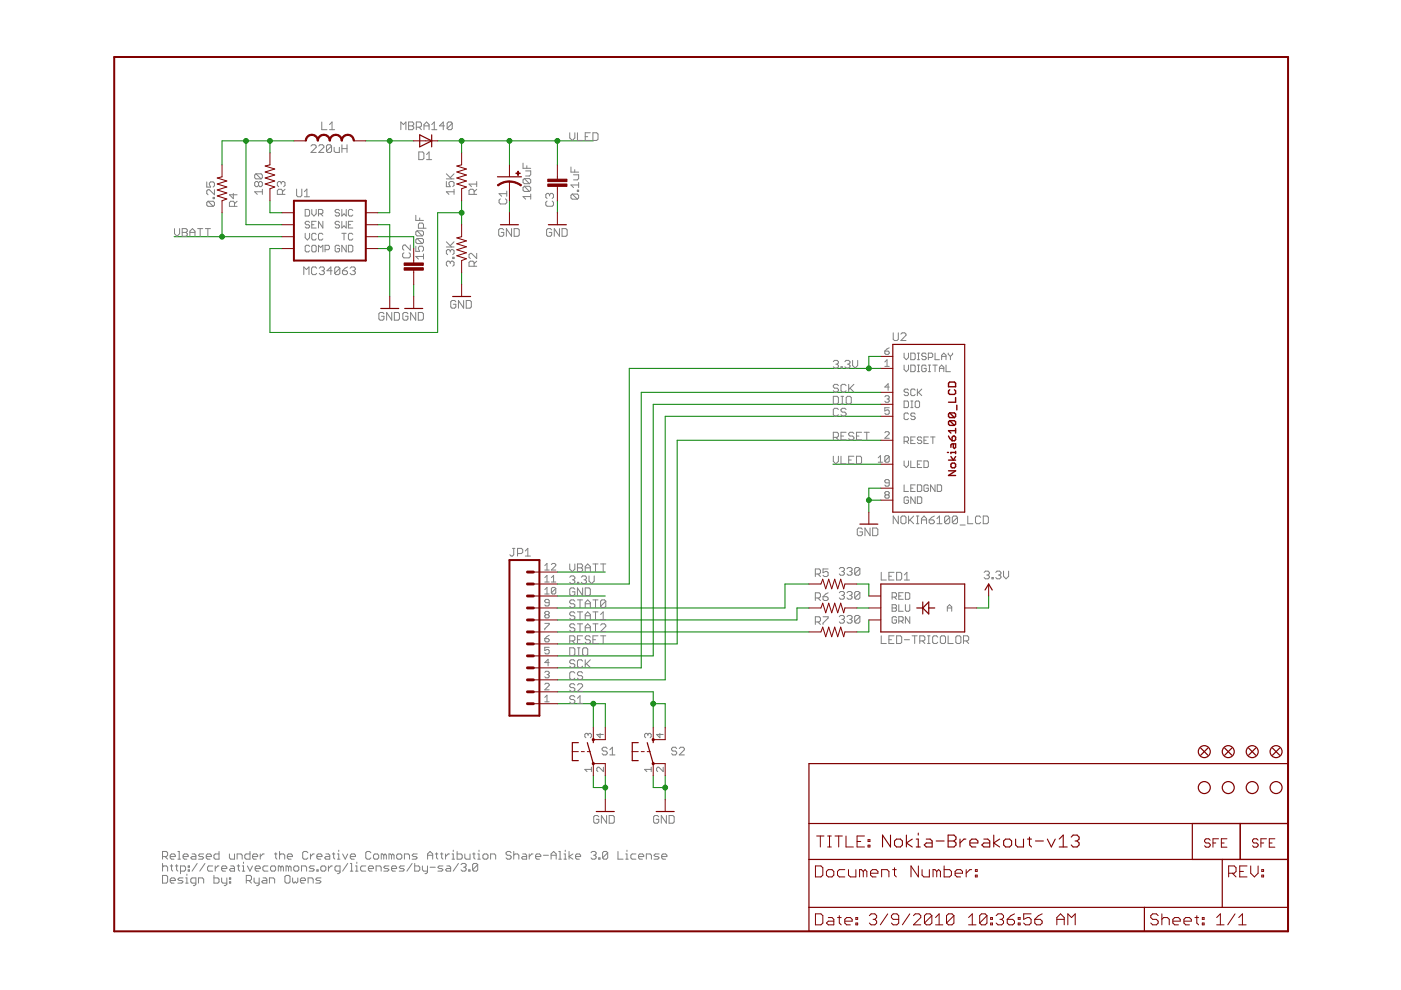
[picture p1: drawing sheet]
<svg xmlns="http://www.w3.org/2000/svg" width="297mm" height="210mm" viewBox="0 0 297 210" stroke-linecap="round" stroke-linejoin="round" font-family="sans-serif">
<g fill="#008000" stroke="#008000" stroke-width=".21">
<path d="M209.6 126.4v2.5z"/>
<path d="M207.1 128.9h2.5z"/>
<path d="M118.2 123.8h15.2z"/>
<path d="M133.4 78.1v45.7z"/>
<path d="M133.4 78.1h50.8z"/>
<path d="M184.2 78.1h2.6z"/>
<path d="M184.2 75.6h2.6z"/>
<path d="M184.2 75.6v2.5z"/>
<path d="M184.2 123.8v2.6z"/>
<path d="M181.7 123.8h2.5z"/>
<path d="M184.2 131.4v2.6z"/>
<path d="M181.7 134h2.5z"/>
<path d="M181.7 128.9h2.5z"/>
<path d="M166.4 123.8h5.1z"/>
<path d="M118.2 128.9h48.2z"/>
<path d="M166.4 123.8v5.1z"/>
<path d="M169 128.9h2.5z"/>
<path d="M118.2 131.4h50.8z"/>
<path d="M169 128.9v2.5z"/>
<path d="M118.2 134h53.3z"/>
<path d="M82.6 29.9h5.1z"/>
<path d="M77.6 29.9h5z"/>
<path d="M80.1 45.1h2.5z"/>
<path d="M82.6 29.9v15.2z"/>
<path d="M52.2 47.6h7.6z"/>
<path d="M52.2 29.9v17.7z"/>
<path d="M52.2 29.9h5z"/>
<path d="M57.2 29.9h5.1z"/>
<path d="M57.2 29.9v2.5z"/>
<path d="M47.1 29.9h5.1z"/>
<path d="M47.1 29.9v5z"/>
<path d="M57.2 42.6v2.5z"/>
<path d="M57.2 45.1h2.6z"/>
<path d="M97.9 42.6v2.5z"/>
<path d="M97.9 45.1v2.5z"/>
<path d="M57.2 52.7h2.6z"/>
<path d="M57.2 52.7v17.8z"/>
<path d="M57.2 70.5h35.6z"/>
<path d="M92.8 45.1v25.4z"/>
<path d="M92.8 45.1h5.1z"/>
<path d="M80.1 50.2h7.6z"/>
<path d="M87.7 50.2v2.5z"/>
<path d="M118.2 126.4h10.1z"/>
<path d="M184.2 106v2.6z"/>
<path d="M184.2 106h2.6z"/>
<path d="M184.2 103.5h2.6z"/>
<path d="M184.2 103.5v2.5z"/>
<path d="M125.8 164.4v2.6z"/>
<path d="M125.8 167h2.5z"/>
<path d="M128.3 164.4v2.6z"/>
<path d="M128.3 167v2.5z"/>
<path d="M138.5 164.4v2.6z"/>
<path d="M138.5 167h2.5z"/>
<path d="M141 164.4v2.6z"/>
<path d="M141 167v2.5z"/>
<path d="M80.1 47.6h2.5z"/>
<path d="M80.1 52.7h2.5z"/>
<path d="M82.6 52.7v10.2z"/>
<path d="M82.6 47.6v5.1z"/>
<path d="M87.7 60.3v2.6z"/>
<path d="M97.9 57.8v2.5z"/>
<path d="M118.2 42.6v2.5z"/>
<path d="M108 42.6v2.5z"/>
<path d="M92.8 29.9h5.1z"/>
<path d="M97.9 29.9v2.5z"/>
<path d="M118.2 29.9v5z"/>
<path d="M108 29.9h10.2z"/>
<path d="M97.9 29.9h10.1z"/>
<path d="M108 29.9v5z"/>
<path d="M118.2 29.9h7.6z"/>
<path d="M176.6 98.4h10.2z"/>
<path d="M136 83.2h50.8z"/>
<path d="M118.2 141.6h17.8z"/>
<path d="M136 83.2v58.4z"/>
<path d="M138.5 85.7h48.3z"/>
<path d="M118.2 139.1h20.3z"/>
<path d="M138.5 85.7v53.4z"/>
<path d="M141 88.3h45.8z"/>
<path d="M141 88.3v55.8z"/>
<path d="M118.2 144.1h22.8z"/>
<path d="M143.6 93.3h43.2z"/>
<path d="M143.6 93.3v43.2z"/>
<path d="M118.2 136.5h25.4z"/>
<path d="M118.2 149.2h7.6z"/>
<path d="M125.8 149.2v5.1z"/>
<path d="M128.3 149.2v5.1z"/>
<path d="M125.8 149.2h2.5z"/>
<path d="M118.2 146.7h20.3z"/>
<path d="M138.5 149.2v5.1z"/>
<path d="M141 149.2v5.1z"/>
<path d="M138.5 149.2h2.5z"/>
<path d="M138.5 146.7v2.5z"/>
<path d="M47.1 45.1v5.1z"/>
<path d="M47.1 50.2h12.7z"/>
<path d="M36.9 50.2h10.2z"/>
<path d="M118.2 121.3h10.1z"/>
<circle cx="184.2" cy="78.1" r=".51"/>
<circle cx="82.6" cy="29.9" r=".51"/>
<circle cx="52.2" cy="29.9" r=".51"/>
<circle cx="57.2" cy="29.9" r=".51"/>
<circle cx="97.9" cy="45.1" r=".51"/>
<circle cx="184.2" cy="106" r=".51"/>
<circle cx="128.3" cy="167" r=".51"/>
<circle cx="141" cy="167" r=".51"/>
<circle cx="82.6" cy="52.7" r=".51"/>
<circle cx="97.9" cy="29.9" r=".51"/>
<circle cx="108" cy="29.9" r=".51"/>
<circle cx="118.2" cy="29.9" r=".51"/>
<circle cx="125.8" cy="149.2" r=".51"/>
<circle cx="138.5" cy="149.2" r=".51"/>
<circle cx="47.1" cy="50.2" r=".51"/>
</g>
<g fill="#800000" stroke="#800000" stroke-width=".25">
<path d="M189.3 73v35.6z"/>
<path d="M189.3 73h15.2z"/>
<path d="M204.5 73v35.6z"/>
<path d="M189.3 108.6h15.2z"/>
<path d="M171.5 197.5h71.1z"/>
<path d="M259.1 182.2h14z"/>
<path d="M171.5 192.4v5.1z"/>
<path d="M171.5 192.4h71.1z"/>
<path d="M171.5 182.2v10.2z"/>
<path d="M273.1 182.2v10.2z"/>
<path d="M242.6 192.4v5.1z"/>
<path d="M242.6 192.4h16.5z"/>
<path d="M242.6 197.5h30.5z"/>
<path d="M259.1 182.2v10.2z"/>
<path d="M171.5 182.2h87.6z"/>
<path d="M259.1 192.4h14z"/>
<path d="M273.1 192.4v5.1z"/>
<path d="M171.5 174.6v7.6z"/>
<path d="M171.5 161.9h101.6z"/>
<path d="M273.1 161.9v12.7z"/>
<path d="M171.5 174.6h101.6z"/>
<path d="M171.5 161.9v12.7z"/>
<path d="M273.1 174.6v7.6z"/>
<path d="M105.5 37.5h5.1z"/>
<path d="M125.8 156.8v.7z"/>
<path d="M121.3 157.5h1.3z"/>
<path d="M121.3 161.3h1.3z"/>
<path d="M121.3 157.5v1.9z"/>
<path d="M121.3 159.4v1.9z"/>
<path d="M124.5 157.5l1.3 4.4z"/>
<path d="M138.5 156.8v.7z"/>
<path d="M134 157.5h1.3z"/>
<path d="M134 161.3h1.3z"/>
<path d="M134 157.5v1.9z"/>
<path d="M134 159.4v1.9z"/>
<path d="M137.2 157.5l1.3 4.4z"/>
<path d="M204.5 123.8v10.2z"/>
<path d="M186.8 134h17.7z"/>
<path d="M186.8 123.8v10.2z"/>
<path d="M186.8 123.8h17.7z"/>
<path d="M196.9 128.9v1.3z"/>
<path d="M196.9 127.6v1.3z"/>
<path d="M196.9 127.6l-1.3 1.3z"/>
<path d="M195.6 128.9l1.3 1.3z"/>
<path d="M195.6 128.9v1.3z"/>
<path d="M195.6 127.6v1.3z"/>
<path d="M194.4 128.9h1.2z"/>
<path d="M196.9 128.9h1.3z"/>
<path d="M209.6 123.8l.8 1.3z"/>
<path d="M209.6 123.8l-.7 1.3z"/>
<path d="M89 28.6l2.5 1.3z"/>
<path d="M89 31.1l2.5-1.2z"/>
<path d="M91.5 29.9v1.2z"/>
<path d="M89 28.6v2.5z"/>
<path d="M91.5 28.6v1.3z"/>
<path d="M106.1 47.6h3.8z"/>
<path d="M85.8 65.4h3.8z"/>
<path d="M126.4 172.1h3.8z"/>
<path d="M182.3 111.1h3.8z"/>
<path d="M263 174.6v7.6z"/>
<path d="M263 182.2h10.1z"/>
<path d="M263 174.6h10.1z"/>
<path d="M269.8 158.6l1.5 1.5z"/>
<path d="M271.3 158.6l-1.5 1.5z"/>
<path d="M264.7 158.6l1.5 1.5z"/>
<path d="M266.2 158.6l-1.5 1.5z"/>
<path d="M259.7 158.6l1.5 1.5z"/>
<path d="M261.2 158.6l-1.5 1.5z"/>
<path d="M254.6 158.6l1.5 1.5z"/>
<path d="M256.1 158.6l-1.5 1.5z"/>
<path d="M139.1 172.1h3.8z"/>
<path d="M80.7 65.4h3.8z"/>
<path d="M252.8 174.6v7.6z"/>
<path d="M252.8 182.2h10.2z"/>
<path d="M252.8 174.6h10.2z"/>
<path d="M116.3 47.6h3.8z"/>
<path d="M96 62.9h3.8z"/>
</g>
<g fill="#800000" stroke="#800000" stroke-width=".21">
<path d="M186.8 75.6h2.5z"/>
<path d="M186.8 78.1h2.5z"/>
<path d="M186.8 83.2h2.5z"/>
<path d="M186.8 85.7h2.5z"/>
<path d="M186.8 88.3h2.5z"/>
<path d="M186.8 106h2.5z"/>
<path d="M186.8 103.5h2.5z"/>
<path d="M186.8 93.3h2.5z"/>
<path d="M186.8 98.4h2.5z"/>
<path d="M172.9 193.8v2.3z"/>
<path d="M172.9 196.1h1.2z"/>
<path d="M174.1 196.1l.4-.4z"/>
<path d="M174.5 194.1v1.6z"/>
<path d="M174.1 193.8l.4 .3z"/>
<path d="M172.9 193.8h1.2z"/>
<path d="M175.6 194.5h.8z"/>
<path d="M176.4 194.5l.4 .4z"/>
<path d="M176.8 194.9v1.2z"/>
<path d="M175.6 196.1h1.2z"/>
<path d="M175.2 195.7l.4 .4z"/>
<path d="M175.2 195.7l.4-.4z"/>
<path d="M175.6 195.3h1.2z"/>
<path d="M177.9 194.1v1.6z"/>
<path d="M177.9 195.7l.5 .4z"/>
<path d="M177.6 194.5h.8z"/>
<path d="M179.5 196.1h.8z"/>
<path d="M179.1 195.7l.4 .4z"/>
<path d="M179.1 194.9v.8z"/>
<path d="M179.1 194.9l.4-.4z"/>
<path d="M179.5 194.5h.8z"/>
<path d="M180.3 194.5l.4 .4z"/>
<path d="M180.7 194.9v.4z"/>
<path d="M179.1 195.3h1.6z"/>
<path d="M181.5 194.5h.3z"/>
<path d="M181.8 194.5v.4z"/>
<path d="M181.5 194.9h.3z"/>
<path d="M181.5 194.5v.4z"/>
<path d="M181.5 195.7h.3z"/>
<path d="M181.8 195.7v.4z"/>
<path d="M181.5 196.1h.3z"/>
<path d="M181.5 195.7v.4z"/>
<path d="M184.3 194.1l.4-.3z"/>
<path d="M184.7 193.8h.8z"/>
<path d="M185.5 193.8l.4 .3z"/>
<path d="M185.9 194.1v.4z"/>
<path d="M185.9 194.5l-.4 .4z"/>
<path d="M185.1 194.9h.4z"/>
<path d="M185.5 194.9l.4 .4z"/>
<path d="M185.9 195.3v.4z"/>
<path d="M185.9 195.7l-.4 .4z"/>
<path d="M184.7 196.1h.8z"/>
<path d="M184.3 195.7l.4 .4z"/>
<path d="M188.2 193.8l-1.6 2.3z"/>
<path d="M189 195.7l.4 .4z"/>
<path d="M189.4 196.1h.8z"/>
<path d="M190.2 196.1l.3-.4z"/>
<path d="M190.5 194.1v1.6z"/>
<path d="M190.2 193.8l.3 .3z"/>
<path d="M189.4 193.8h.8z"/>
<path d="M189.4 193.8l-.4 .3z"/>
<path d="M189 194.1v.4z"/>
<path d="M189 194.5l.4 .4z"/>
<path d="M189.4 194.9h1.1z"/>
<path d="M192.9 193.8l-1.6 2.3z"/>
<path d="M193.7 196.1h1.5z"/>
<path d="M195.2 194.5l-1.5 1.6z"/>
<path d="M195.2 194.1v.4z"/>
<path d="M194.8 193.8l.4 .3z"/>
<path d="M194.1 193.8h.7z"/>
<path d="M194.1 193.8l-.4 .3z"/>
<path d="M196 194.1v1.6z"/>
<path d="M196 194.1l.4-.3z"/>
<path d="M196.4 193.8h.8z"/>
<path d="M197.2 193.8l.4 .3z"/>
<path d="M197.6 194.1v1.6z"/>
<path d="M197.2 196.1l.4-.4z"/>
<path d="M196.4 196.1h.8z"/>
<path d="M196 195.7l.4 .4z"/>
<path d="M196 195.7l1.6-1.6z"/>
<path d="M199.1 193.8l-.7 .7z"/>
<path d="M199.1 193.8v2.3z"/>
<path d="M198.4 196.1h1.5z"/>
<path d="M200.7 194.1v1.6z"/>
<path d="M200.7 194.1l.4-.3z"/>
<path d="M201.1 193.8h.7z"/>
<path d="M201.8 193.8l.4 .3z"/>
<path d="M202.2 194.1v1.6z"/>
<path d="M201.8 196.1l.4-.4z"/>
<path d="M201.1 196.1h.7z"/>
<path d="M200.7 195.7l.4 .4z"/>
<path d="M200.7 195.7l1.5-1.6z"/>
<path d="M205.4 194.5l.7-.7z"/>
<path d="M206.1 193.8v2.3z"/>
<path d="M205.4 196.1h1.5z"/>
<path d="M207.7 194.1v1.6z"/>
<path d="M207.7 194.1l.4-.3z"/>
<path d="M208.1 193.8h.8z"/>
<path d="M208.9 193.8l.4 .3z"/>
<path d="M209.3 194.1v1.6z"/>
<path d="M209.3 195.7l-.4 .4z"/>
<path d="M208.1 196.1h.8z"/>
<path d="M207.7 195.7l.4 .4z"/>
<path d="M209.3 194.1l-1.6 1.6z"/>
<path d="M210 194.5h.4z"/>
<path d="M210.4 194.5v.4z"/>
<path d="M210 194.9h.4z"/>
<path d="M210 194.5v.4z"/>
<path d="M210 195.7h.4z"/>
<path d="M210.4 195.7v.4z"/>
<path d="M210 196.1h.4z"/>
<path d="M210 195.7v.4z"/>
<path d="M211.2 194.1l.4-.3z"/>
<path d="M211.6 193.8h.8z"/>
<path d="M212.4 193.8l.4 .3z"/>
<path d="M212.8 194.1v.4z"/>
<path d="M212.8 194.5l-.4 .4z"/>
<path d="M212 194.9h.4z"/>
<path d="M212.4 194.9l.4 .4z"/>
<path d="M212.8 195.3v.4z"/>
<path d="M212.8 195.7l-.4 .4z"/>
<path d="M211.6 196.1h.8z"/>
<path d="M211.2 195.7l.4 .4z"/>
<path d="M214.3 194.1l.8-.3z"/>
<path d="M214.3 194.1l-.7 .8z"/>
<path d="M213.6 194.9v.8z"/>
<path d="M213.6 195.7l.3 .4z"/>
<path d="M213.9 196.1h.8z"/>
<path d="M214.7 196.1l.4-.4z"/>
<path d="M215.1 195.3v.4z"/>
<path d="M214.7 194.9l.4 .4z"/>
<path d="M213.6 194.9h1.1z"/>
<path d="M215.9 194.5h.4z"/>
<path d="M216.3 194.5v.4z"/>
<path d="M215.9 194.9h.4z"/>
<path d="M215.9 194.5v.4z"/>
<path d="M215.9 195.7h.4z"/>
<path d="M216.3 195.7v.4z"/>
<path d="M215.9 196.1h.4z"/>
<path d="M215.9 195.7v.4z"/>
<path d="M217 193.8h1.6z"/>
<path d="M217 193.8v1.1z"/>
<path d="M217 194.9l.8-.4z"/>
<path d="M217.8 194.5h.4z"/>
<path d="M218.2 194.5l.4 .4z"/>
<path d="M218.6 194.9v.8z"/>
<path d="M218.6 195.7l-.4 .4z"/>
<path d="M217.4 196.1h.8z"/>
<path d="M217 195.7l.4 .4z"/>
<path d="M220.2 194.1l.8-.3z"/>
<path d="M220.2 194.1l-.8 .8z"/>
<path d="M219.4 194.9v.8z"/>
<path d="M219.4 195.7l.4 .4z"/>
<path d="M219.8 196.1h.8z"/>
<path d="M220.6 196.1l.4-.4z"/>
<path d="M221 195.3v.4z"/>
<path d="M220.6 194.9l.4 .4z"/>
<path d="M219.4 194.9h1.2z"/>
<path d="M224.1 194.5v1.6z"/>
<path d="M224.1 194.5l.8-.7z"/>
<path d="M224.9 193.8l.7 .7z"/>
<path d="M225.6 194.5v1.6z"/>
<path d="M224.1 194.9h1.5z"/>
<path d="M226.4 193.8v2.3z"/>
<path d="M226.4 193.8l.8 .7z"/>
<path d="M227.2 194.5l.8-.7z"/>
<path d="M228 193.8v2.3z"/>
<path d="M245.2 193.8l.4 .3z"/>
<path d="M244.4 193.8h.8z"/>
<path d="M244 194.1l.4-.3z"/>
<path d="M244 194.1v.4z"/>
<path d="M244 194.5l.4 .4z"/>
<path d="M244.4 194.9h.8z"/>
<path d="M245.2 194.9l.4 .4z"/>
<path d="M245.6 195.3v.4z"/>
<path d="M245.6 195.7l-.4 .4z"/>
<path d="M244.4 196.1h.8z"/>
<path d="M244 195.7l.4 .4z"/>
<path d="M246.3 193.8v2.3z"/>
<path d="M246.3 194.9l.4-.4z"/>
<path d="M246.7 194.5h.8z"/>
<path d="M247.5 194.5l.4 .4z"/>
<path d="M247.9 194.9v1.2z"/>
<path d="M249.1 196.1h.8z"/>
<path d="M248.7 195.7l.4 .4z"/>
<path d="M248.7 194.9v.8z"/>
<path d="M248.7 194.9l.4-.4z"/>
<path d="M249.1 194.5h.8z"/>
<path d="M249.9 194.5l.3 .4z"/>
<path d="M250.2 194.9v.4z"/>
<path d="M248.7 195.3h1.5z"/>
<path d="M251.4 196.1h.8z"/>
<path d="M251 195.7l.4 .4z"/>
<path d="M251 194.9v.8z"/>
<path d="M251 194.9l.4-.4z"/>
<path d="M251.4 194.5h.8z"/>
<path d="M252.2 194.5l.4 .4z"/>
<path d="M252.6 194.9v.4z"/>
<path d="M251 195.3h1.6z"/>
<path d="M253.7 194.1v1.6z"/>
<path d="M253.7 195.7l.4 .4z"/>
<path d="M253.3 194.5h.8z"/>
<path d="M254.9 194.5h.4z"/>
<path d="M255.3 194.5v.4z"/>
<path d="M254.9 194.9h.4z"/>
<path d="M254.9 194.5v.4z"/>
<path d="M254.9 195.7h.4z"/>
<path d="M255.3 195.7v.4z"/>
<path d="M254.9 196.1h.4z"/>
<path d="M254.9 195.7v.4z"/>
<path d="M258 194.5l.7-.7z"/>
<path d="M258.7 193.8v2.3z"/>
<path d="M258 196.1h1.5z"/>
<path d="M261.9 193.8l-1.6 2.3z"/>
<path d="M262.6 194.5l.8-.7z"/>
<path d="M263.4 193.8v2.3z"/>
<path d="M262.6 196.1h1.6z"/>
<path d="M260.5 183.6v2.3z"/>
<path d="M260.5 183.6h1.2z"/>
<path d="M261.7 183.6l.4 .4z"/>
<path d="M262.1 184v.8z"/>
<path d="M262.1 184.8l-.4 .3z"/>
<path d="M260.5 185.1h1.2z"/>
<path d="M261.3 185.1l.8 .8z"/>
<path d="M262.8 183.6h1.6z"/>
<path d="M262.8 183.6v2.3z"/>
<path d="M262.8 185.9h1.6z"/>
<path d="M262.8 184.8h.8z"/>
<path d="M265.2 183.6v1.5z"/>
<path d="M265.2 185.1l.8 .8z"/>
<path d="M266 185.9l.7-.8z"/>
<path d="M266.7 183.6v1.5z"/>
<path d="M267.5 184.4h.4z"/>
<path d="M267.9 184.4v.4z"/>
<path d="M267.5 184.8h.4z"/>
<path d="M267.5 184.4v.4z"/>
<path d="M267.5 185.5h.4z"/>
<path d="M267.9 185.5v.4z"/>
<path d="M267.5 185.9h.4z"/>
<path d="M267.5 185.5v.4z"/>
<path d="M173.9 177.2v2.4z"/>
<path d="M173.1 177.2h1.6z"/>
<path d="M175.5 179.6h.8z"/>
<path d="M175.9 177.2v2.4z"/>
<path d="M175.5 177.2h.8z"/>
<path d="M177.8 177.2v2.4z"/>
<path d="M177 177.2h1.6z"/>
<path d="M179.4 177.2v2.4z"/>
<path d="M179.4 179.6h1.5z"/>
<path d="M181.7 177.2h1.6z"/>
<path d="M181.7 177.2v2.4z"/>
<path d="M181.7 179.6h1.6z"/>
<path d="M181.7 178.4h.8z"/>
<path d="M184 178h.4z"/>
<path d="M184.4 178v.4z"/>
<path d="M184 178.4h.4z"/>
<path d="M184 178v.4z"/>
<path d="M184 179.2h.4z"/>
<path d="M184.4 179.2v.4z"/>
<path d="M184 179.6h.4z"/>
<path d="M184 179.2v.4z"/>
<path d="M172.9 183.6v2.3z"/>
<path d="M172.9 185.9h1.2z"/>
<path d="M174.1 185.9l.4-.4z"/>
<path d="M174.5 184v1.5z"/>
<path d="M174.1 183.6l.4 .4z"/>
<path d="M172.9 183.6h1.2z"/>
<path d="M175.6 185.9h.8z"/>
<path d="M176.4 185.9l.4-.4z"/>
<path d="M176.8 184.8v.7z"/>
<path d="M176.4 184.4l.4 .4z"/>
<path d="M175.6 184.4h.8z"/>
<path d="M175.2 184.8l.4-.4z"/>
<path d="M175.2 184.8v.7z"/>
<path d="M175.2 185.5l.4 .4z"/>
<path d="M177.9 184.4h1.2z"/>
<path d="M177.9 184.4l-.3 .4z"/>
<path d="M177.6 184.8v.7z"/>
<path d="M177.6 185.5l.3 .4z"/>
<path d="M177.9 185.9h1.2z"/>
<path d="M179.9 184.4v1.1z"/>
<path d="M179.9 185.5l.4 .4z"/>
<path d="M180.3 185.9h1.2z"/>
<path d="M181.5 184.4v1.5z"/>
<path d="M182.2 184.4v1.5z"/>
<path d="M182.2 184.4h.4z"/>
<path d="M182.6 184.4l.4 .4z"/>
<path d="M183 184.8v1.1z"/>
<path d="M183 184.8l.4-.4z"/>
<path d="M183.4 184.4l.4 .4z"/>
<path d="M183.8 184.8v1.1z"/>
<path d="M185 185.9h.7z"/>
<path d="M184.6 185.5l.4 .4z"/>
<path d="M184.6 184.8v.7z"/>
<path d="M184.6 184.8l.4-.4z"/>
<path d="M185 184.4h.7z"/>
<path d="M185.7 184.4l.4 .4z"/>
<path d="M186.1 184.8v.3z"/>
<path d="M184.6 185.1h1.5z"/>
<path d="M186.9 184.4v1.5z"/>
<path d="M186.9 184.4h1.2z"/>
<path d="M188.1 184.4l.4 .4z"/>
<path d="M188.5 184.8v1.1z"/>
<path d="M189.7 184v1.5z"/>
<path d="M189.7 185.5l.3 .4z"/>
<path d="M189.3 184.4h.7z"/>
<path d="M193.1 183.6v2.3z"/>
<path d="M193.1 183.6l1.6 2.3z"/>
<path d="M194.7 183.6v2.3z"/>
<path d="M195.5 184.4v1.1z"/>
<path d="M195.5 185.5l.4 .4z"/>
<path d="M195.9 185.9h1.1z"/>
<path d="M197 184.4v1.5z"/>
<path d="M197.8 184.4v1.5z"/>
<path d="M197.8 184.4h.4z"/>
<path d="M198.2 184.4l.4 .4z"/>
<path d="M198.6 184.8v1.1z"/>
<path d="M198.6 184.8l.4-.4z"/>
<path d="M199 184.4l.4 .4z"/>
<path d="M199.4 184.8v1.1z"/>
<path d="M200.2 183.6v2.3z"/>
<path d="M200.2 185.9h1.1z"/>
<path d="M201.3 185.9l.4-.4z"/>
<path d="M201.7 184.8v.7z"/>
<path d="M201.3 184.4l.4 .4z"/>
<path d="M200.2 184.4h1.1z"/>
<path d="M202.9 185.9h.8z"/>
<path d="M202.5 185.5l.4 .4z"/>
<path d="M202.5 184.8v.7z"/>
<path d="M202.5 184.8l.4-.4z"/>
<path d="M202.9 184.4h.8z"/>
<path d="M203.7 184.4l.4 .4z"/>
<path d="M204.1 184.8v.3z"/>
<path d="M202.5 185.1h1.6z"/>
<path d="M204.9 184.4v1.5z"/>
<path d="M204.9 185.1l.7-.7z"/>
<path d="M205.6 184.4h.4z"/>
<path d="M206.8 184.4h.4z"/>
<path d="M207.2 184.4v.4z"/>
<path d="M206.8 184.8h.4z"/>
<path d="M206.8 184.4v.4z"/>
<path d="M206.8 185.5h.4z"/>
<path d="M207.2 185.5v.4z"/>
<path d="M206.8 185.9h.4z"/>
<path d="M206.8 185.5v.4z"/>
<path d="M59.8 45.1h2.5z"/>
<path d="M59.8 52.7h2.5z"/>
<path d="M77.6 50.2h2.5z"/>
<path d="M77.6 45.1h2.5z"/>
<path d="M77.6 52.7h2.5z"/>
<path d="M77.6 47.6h2.5z"/>
<path d="M59.8 50.2h2.5z"/>
<path d="M59.8 47.6h2.5z"/>
<path d="M97.9 32.4v2.5z"/>
<path d="M97.9 40v2.6z"/>
<path d="M97.9 40l1-.4z"/>
<path d="M96.9 39l2 .6z"/>
<path d="M96.9 39l2-.6z"/>
<path d="M96.9 37.7l2 .7z"/>
<path d="M96.9 37.7l2-.6z"/>
<path d="M96.9 36.5l2 .6z"/>
<path d="M96.9 36.5l2-.7z"/>
<path d="M96.9 35.2l2 .6z"/>
<path d="M96.9 35.2l1-.3z"/>
<path d="M97.9 47.6v2.6z"/>
<path d="M97.9 55.2v2.6z"/>
<path d="M97.9 55.2l1-.3z"/>
<path d="M96.9 54.2l2 .7z"/>
<path d="M96.9 54.2l2-.6z"/>
<path d="M96.9 53l2 .6z"/>
<path d="M96.9 53l2-.7z"/>
<path d="M96.9 51.7l2 .6z"/>
<path d="M96.9 51.7l2-.6z"/>
<path d="M96.9 50.4l2 .7z"/>
<path d="M96.9 50.4l1-.2z"/>
<path d="M57.2 32.4v2.5z"/>
<path d="M57.2 40v2.6z"/>
<path d="M57.2 40l1.1-.4z"/>
<path d="M56.2 39l2.1 .6z"/>
<path d="M56.2 39l2.1-.6z"/>
<path d="M56.2 37.7l2.1 .7z"/>
<path d="M56.2 37.7l2.1-.6z"/>
<path d="M56.2 36.5l2.1 .6z"/>
<path d="M56.2 36.5l2.1-.7z"/>
<path d="M56.2 35.2l2.1 .6z"/>
<path d="M56.2 35.2l1-.3z"/>
<path d="M47.1 34.9v2.6z"/>
<path d="M47.1 42.6v2.5z"/>
<path d="M47.1 42.6l1-.4z"/>
<path d="M46.1 41.6l2 .6z"/>
<path d="M46.1 41.6l2-.7z"/>
<path d="M46.1 40.3l2 .6z"/>
<path d="M46.1 40.3l2-.7z"/>
<path d="M46.1 39l2 .6z"/>
<path d="M46.1 39l2-.6z"/>
<path d="M46.1 37.7l2 .7z"/>
<path d="M46.1 37.7l1-.2z"/>
<path d="M108 38.5v1.5z"/>
<path d="M108 34.9v2.6z"/>
<path d="M108 40v2.6z"/>
<path d="M125.8 161.9v2.5z"/>
<path d="M125.8 154.3v2.5z"/>
<path d="M128.3 154.3v2.5z"/>
<path d="M128.3 161.9v2.5z"/>
<path d="M123.3 159.4h.6z"/>
<path d="M124.5 159.4h.7z"/>
<path d="M121.3 159.4h1.3z"/>
<path d="M125.8 156.8h2.5z"/>
<path d="M125.8 161.9h2.5z"/>
<path d="M138.5 161.9v2.5z"/>
<path d="M138.5 154.3v2.5z"/>
<path d="M141 154.3v2.5z"/>
<path d="M141 161.9v2.5z"/>
<path d="M136 159.4h.6z"/>
<path d="M137.2 159.4h.7z"/>
<path d="M134 159.4h1.3z"/>
<path d="M138.5 156.8h2.5z"/>
<path d="M138.5 161.9h2.5z"/>
<path d="M184.2 131.4h2.6z"/>
<path d="M184.2 128.9h2.6z"/>
<path d="M204.5 128.9h2.6z"/>
<path d="M184.2 126.4h2.6z"/>
<path d="M179.1 123.8h2.6z"/>
<path d="M171.5 123.8h2.6z"/>
<path d="M174.4 122.8l-.3 1z"/>
<path d="M174.4 122.8l.7 2z"/>
<path d="M175.7 122.8l-.6 2z"/>
<path d="M175.7 122.8l.6 2z"/>
<path d="M177 122.8l-.7 2z"/>
<path d="M177 122.8l.6 2z"/>
<path d="M178.2 122.8l-.6 2z"/>
<path d="M178.2 122.8l.7 2z"/>
<path d="M179.1 123.8l-.2 1z"/>
<path d="M179.1 128.9h2.6z"/>
<path d="M171.5 128.9h2.6z"/>
<path d="M174.4 127.9l-.3 1z"/>
<path d="M174.4 127.9l.7 2z"/>
<path d="M175.7 127.9l-.6 2z"/>
<path d="M175.7 127.9l.6 2z"/>
<path d="M177 127.9l-.7 2z"/>
<path d="M177 127.9l.6 2z"/>
<path d="M178.2 127.9l-.6 2z"/>
<path d="M178.2 127.9l.7 2z"/>
<path d="M179.1 128.9l-.2 1z"/>
<path d="M179.1 134h2.6z"/>
<path d="M171.5 134h2.6z"/>
<path d="M174.4 133l-.3 1z"/>
<path d="M174.4 133l.7 2z"/>
<path d="M175.7 133l-.6 2z"/>
<path d="M175.7 133l.6 2z"/>
<path d="M177 133l-.7 2z"/>
<path d="M177 133l.6 2z"/>
<path d="M178.2 133l-.6 2z"/>
<path d="M178.2 133l.7 2z"/>
<path d="M179.1 134l-.2 1z"/>
<path d="M209.6 123.8v2.6z"/>
<path d="M87.7 29.9h2.6z"/>
<path d="M90.3 29.9h2.5z"/>
<path d="M87.7 52.7v2.5z"/>
<path d="M87.7 57.8v2.5z"/>
<path d="M87.7 55.2v.6z"/>
<path d="M87.7 57.3v.5z"/>
<path d="M118.2 34.9v2.6z"/>
<path d="M118.2 40v2.6z"/>
<path d="M118.2 37.5v.5z"/>
<path d="M118.2 39.5v.5z"/>
<path d="M108 45.1v2.5z"/>
<path d="M87.7 62.9v2.5z"/>
<path d="M128.3 169.5v2.6z"/>
<path d="M184.2 108.6v2.5z"/>
<path d="M113.1 149.2h5.1z"/>
<path d="M113.1 146.7h5.1z"/>
<path d="M113.1 144.1h5.1z"/>
<path d="M113.1 141.6h5.1z"/>
<path d="M113.1 139.1h5.1z"/>
<path d="M113.1 136.5h5.1z"/>
<path d="M113.1 134h5.1z"/>
<path d="M113.1 131.4h5.1z"/>
<path d="M113.1 128.9h5.1z"/>
<path d="M113.1 126.4h5.1z"/>
<path d="M113.1 123.8h5.1z"/>
<path d="M113.1 121.3h5.1z"/>
<path d="M266.4 177.8l.3 .3z"/>
<path d="M265.9 177.8h.5z"/>
<path d="M265.9 177.8l-.3 .3z"/>
<path d="M265.6 178.1v.3z"/>
<path d="M265.6 178.4l.3 .3z"/>
<path d="M265.9 178.7h.5z"/>
<path d="M266.4 178.7l.3 .3z"/>
<path d="M266.7 179v.3z"/>
<path d="M266.7 179.3l-.3 .3z"/>
<path d="M265.9 179.6h.5z"/>
<path d="M265.6 179.3l.3 .3z"/>
<path d="M267.3 177.8v1.8z"/>
<path d="M267.3 177.8h1.2z"/>
<path d="M267.3 178.7h.6z"/>
<path d="M269.1 177.8h1.2z"/>
<path d="M269.1 177.8v1.8z"/>
<path d="M269.1 179.6h1.2z"/>
<path d="M269.1 178.7h.6z"/>
<path d="M141 169.5v2.6z"/>
<path d="M82.6 62.9v2.5z"/>
<path d="M256.3 177.8l.3 .3z"/>
<path d="M255.7 177.8h.6z"/>
<path d="M255.7 177.8l-.3 .3z"/>
<path d="M255.4 178.1v.3z"/>
<path d="M255.4 178.4l.3 .3z"/>
<path d="M255.7 178.7h.6z"/>
<path d="M256.3 178.7l.3 .3z"/>
<path d="M256.6 179v.3z"/>
<path d="M256.6 179.3l-.3 .3z"/>
<path d="M255.7 179.6h.6z"/>
<path d="M255.4 179.3l.3 .3z"/>
<path d="M257.2 177.8v1.8z"/>
<path d="M257.2 177.8h1.2z"/>
<path d="M257.2 178.7h.6z"/>
<path d="M259 177.8h1.1z"/>
<path d="M259 177.8v1.8z"/>
<path d="M259 179.6h1.1z"/>
<path d="M259 178.7h.5z"/>
<path d="M62.3 29.9h2.6z"/>
<path d="M75 29.9h2.6z"/>
<path d="M118.2 45.1v2.5z"/>
<path d="M97.9 60.3v2.6z"/>
<path d="M105.5 39.2l1.2-.6 1.3-.2v.2l-1 .1-1.4 .7z" fill-rule="evenodd"/>
<path d="M108 38.4l1.4 .2 1.2 .6-.2 .2-1.4-.6-1-.2z" fill-rule="evenodd"/>
<path d="M65.1 28.9l.6-.4h.4v.2l-.7 .3-.3 .4-.1 .5h-.3l.1-.5z" fill-rule="evenodd"/>
<path d="M66.1 28.5a1.37 1.37 0 0 1 1.4 1.4h-.2l-.2-.5-.3-.4-.7-.3z" fill-rule="evenodd"/>
<path d="M67.7 28.9l.5-.4h.5v.2l-.8 .3-.3 .4-.1 .5h-.2v-.5z" fill-rule="evenodd"/>
<path d="M68.7 28.5a1.37 1.37 0 0 1 1.4 1.4h-.3l-.1-.5-.3-.4-.7-.3z" fill-rule="evenodd"/>
<path d="M70.2 28.9l.5-.4h.5v.2l-.7 .3-.3 .4-.1 .5h-.3l.1-.5z" fill-rule="evenodd"/>
<path d="M71.2 28.5a1.37 1.37 0 0 1 1.4 1.4h-.3l-.1-.5-.3-.4-.7-.3z" fill-rule="evenodd"/>
<path d="M72.7 28.9l.6-.4h.4v.2l-.7 .3-.3 .4-.1 .5h-.3l.1-.5z" fill-rule="evenodd"/>
<path d="M73.7 28.5a1.37 1.37 0 0 1 1.4 1.4h-.2l-.1-.5-.4-.4-.7-.3z" fill-rule="evenodd"/>
</g>
<g fill="#800000" stroke="#800000" stroke-width=".3">
<path d="M201.1 100.8h1.5z"/>
<path d="M201.1 100.8l1.5-1z"/>
<path d="M201.1 99.8h1.5z"/>
<path d="M202.6 98.4v.5z"/>
<path d="M202.4 98.2l.2 .2z"/>
<path d="M201.9 98.2h.5z"/>
<path d="M201.9 98.2l-.3 .2z"/>
<path d="M201.6 98.4v.5z"/>
<path d="M201.6 98.9l.3 .3z"/>
<path d="M201.9 99.2h.5z"/>
<path d="M202.4 99.2l.2-.3z"/>
<path d="M201.1 97.6h1.5z"/>
<path d="M202.6 96.8l-.5 .8z"/>
<path d="M201.6 96.8l.5 .8z"/>
<path d="M201.6 95.9v.3z"/>
<path d="M201.6 95.9h1z"/>
<path d="M202.6 95.7v.5z"/>
<path d="M200.9 95.9h.2z"/>
<path d="M201.6 94.3v.5z"/>
<path d="M201.6 94.3l.3-.2z"/>
<path d="M201.9 94.1h.7z"/>
<path d="M202.6 94.1v.7z"/>
<path d="M202.6 94.8l-.2 .3z"/>
<path d="M202.1 94.8l.3 .3z"/>
<path d="M202.1 94.1v.7z"/>
<path d="M201.1 92.5l.3 .5z"/>
<path d="M201.4 93l.5 .5z"/>
<path d="M201.9 93.5h.5z"/>
<path d="M202.4 93.5l.2-.3z"/>
<path d="M202.6 92.7v.5z"/>
<path d="M202.4 92.5l.2 .2z"/>
<path d="M202.1 92.5h.3z"/>
<path d="M201.9 92.7l.2-.2z"/>
<path d="M201.9 92.7v.8z"/>
<path d="M201.1 91.3l.5 .5z"/>
<path d="M201.1 91.3h1.5z"/>
<path d="M202.6 90.8v1z"/>
<path d="M201.4 90.2h1z"/>
<path d="M201.1 89.9l.3 .3z"/>
<path d="M201.1 89.4v.5z"/>
<path d="M201.1 89.4l.3-.2z"/>
<path d="M201.4 89.2h1z"/>
<path d="M202.4 89.2l.2 .2z"/>
<path d="M202.6 89.4v.5z"/>
<path d="M202.6 89.9l-.2 .3z"/>
<path d="M201.4 89.2l1 1z"/>
<path d="M201.4 88.5h1z"/>
<path d="M201.1 88.3l.3 .2z"/>
<path d="M201.1 87.8v.5z"/>
<path d="M201.1 87.8l.3-.3z"/>
<path d="M201.4 87.5h1z"/>
<path d="M202.4 87.5l.2 .3z"/>
<path d="M202.6 87.8v.5z"/>
<path d="M202.4 88.5l.2-.2z"/>
<path d="M201.4 87.5l1 1z"/>
<path d="M202.9 85.9v1z"/>
<path d="M201.1 85.3h1.5z"/>
<path d="M202.6 84.3v1z"/>
<path d="M201.4 82.6l-.3 .3z"/>
<path d="M201.1 82.9v.5z"/>
<path d="M201.1 83.4l.3 .2z"/>
<path d="M201.4 83.6h1z"/>
<path d="M202.4 83.6l.2-.2z"/>
<path d="M202.6 82.9v.5z"/>
<path d="M202.4 82.6l.2 .3z"/>
<path d="M201.1 82h1.5z"/>
<path d="M202.6 81.3v.7z"/>
<path d="M202.4 81l.2 .3z"/>
<path d="M201.4 81h1z"/>
<path d="M201.4 81l-.3 .3z"/>
<path d="M201.1 81.3v.7z"/>
</g>
<g fill="#800000" stroke="#800000" stroke-width=".42">
<path d="M24.2 12.1h248.9z"/>
<path d="M273.1 12.1v185.4z"/>
<path d="M24.2 12.1v185.4z"/>
<path d="M24.2 197.5h248.9z"/>
<path d="M62.3 55.2h15.3z"/>
<path d="M62.3 42.6v12.6z"/>
<path d="M62.3 42.6h15.3z"/>
<path d="M77.6 42.6v12.6z"/>
<path d="M108 151.7h6.4z"/>
<path d="M108 118.7v33z"/>
<path d="M114.4 118.7v33z"/>
<path d="M108 118.7h6.4z"/>
</g>
<g fill="#800000" stroke="#800000" stroke-width=".23">
<path d="M187.1 177.1v2.5z"/>
<path d="M187.1 177.1l1.7 2.5z"/>
<path d="M188.8 177.1v2.5z"/>
<path d="M190.1 179.6h.8z"/>
<path d="M190.9 179.6l.4-.4z"/>
<path d="M191.3 178.3v.9z"/>
<path d="M190.9 177.9l.4 .4z"/>
<path d="M190.1 177.9h.8z"/>
<path d="M189.7 178.3l.4-.4z"/>
<path d="M189.7 178.3v.9z"/>
<path d="M189.7 179.2l.4 .4z"/>
<path d="M192.2 177.1v2.5z"/>
<path d="M192.2 178.7l1.2 .9z"/>
<path d="M192.2 178.7l1.2-.8z"/>
<path d="M194.3 177.9h.4z"/>
<path d="M194.7 177.9v1.7z"/>
<path d="M194.3 179.6h.8z"/>
<path d="M194.7 176.6v.5z"/>
<path d="M196.4 177.9h.8z"/>
<path d="M197.2 177.9l.4 .4z"/>
<path d="M197.6 178.3v1.3z"/>
<path d="M196.4 179.6h1.2z"/>
<path d="M196 179.2l.4 .4z"/>
<path d="M196 179.2l.4-.5z"/>
<path d="M196.4 178.7h1.2z"/>
<path d="M198.5 178.3h1.7z"/>
<path d="M201 177.1v2.5z"/>
<path d="M201 177.1h1.3z"/>
<path d="M202.3 177.1l.4 .4z"/>
<path d="M202.7 177.5v.4z"/>
<path d="M202.3 178.3l.4-.4z"/>
<path d="M202.3 178.3l.4 .4z"/>
<path d="M202.7 178.7v.5z"/>
<path d="M202.7 179.2l-.4 .4z"/>
<path d="M201 179.6h1.3z"/>
<path d="M201 178.3h1.3z"/>
<path d="M203.5 177.9v1.7z"/>
<path d="M203.5 178.7l.9-.8z"/>
<path d="M204.4 177.9h.4z"/>
<path d="M206.1 179.6h.8z"/>
<path d="M205.6 179.2l.5 .4z"/>
<path d="M205.6 178.3v.9z"/>
<path d="M205.6 178.3l.5-.4z"/>
<path d="M206.1 177.9h.8z"/>
<path d="M206.9 177.9l.4 .4z"/>
<path d="M207.3 178.3v.4z"/>
<path d="M205.6 178.7h1.7z"/>
<path d="M208.6 177.9h.8z"/>
<path d="M209.4 177.9l.4 .4z"/>
<path d="M209.8 178.3v1.3z"/>
<path d="M208.6 179.6h1.2z"/>
<path d="M208.2 179.2l.4 .4z"/>
<path d="M208.2 179.2l.4-.5z"/>
<path d="M208.6 178.7h1.2z"/>
<path d="M210.7 177.1v2.5z"/>
<path d="M210.7 178.7l1.2 .9z"/>
<path d="M210.7 178.7l1.2-.8z"/>
<path d="M213.2 179.6h.9z"/>
<path d="M214.1 179.6l.4-.4z"/>
<path d="M214.5 178.3v.9z"/>
<path d="M214.1 177.9l.4 .4z"/>
<path d="M213.2 177.9h.9z"/>
<path d="M212.8 178.3l.4-.4z"/>
<path d="M212.8 178.3v.9z"/>
<path d="M212.8 179.2l.4 .4z"/>
<path d="M215.3 177.9v1.3z"/>
<path d="M215.3 179.2l.5 .4z"/>
<path d="M215.8 179.6h1.2z"/>
<path d="M217 177.9v1.7z"/>
<path d="M218.3 177.5v1.7z"/>
<path d="M218.3 179.2l.4 .4z"/>
<path d="M217.8 177.9h.9z"/>
<path d="M219.5 178.3h1.7z"/>
<path d="M222.1 177.9l.8 1.7z"/>
<path d="M223.7 177.9l-.8 1.7z"/>
<path d="M224.6 177.9l.8-.8z"/>
<path d="M225.4 177.1v2.5z"/>
<path d="M224.6 179.6h1.7z"/>
<path d="M227.5 177.1l-.4 .4z"/>
<path d="M227.5 177.1h.9z"/>
<path d="M228.4 177.1l.4 .4z"/>
<path d="M228.8 177.5v.4z"/>
<path d="M228.4 178.3l.4-.4z"/>
<path d="M227.9 178.3h.5z"/>
<path d="M228.4 178.3l.4 .4z"/>
<path d="M228.8 178.7v.5z"/>
<path d="M228.8 179.2l-.4 .4z"/>
<path d="M227.5 179.6h.9z"/>
<path d="M227.1 179.2l.4 .4z"/>
</g>
<g fill="#800000" stroke="#800000" stroke-width=".21">
<path d="M109.4 36.7h.9v.1h-.9z"/>
<path d="M109.8 36.3h.1v.9h-.1z"/>
<path d="M85.7 56.8h4v.5h-4z"/>
<path d="M85.7 55.8h4v.5h-4z"/>
<path d="M116.1 39h4.1v.5h-4.1z"/>
<path d="M116.1 38h4.1v.5h-4.1z"/>
</g>
<g fill="none" stroke="#800000" stroke-width=".42">
<circle cx="125.8" cy="156.8" r=".13"/>
<circle cx="138.5" cy="156.8" r=".13"/>
<circle cx="125.8" cy="161.9" r=".13"/>
<circle cx="138.5" cy="161.9" r=".13"/>
</g>
<g fill="#800000" stroke="#800000" stroke-width=".61">
<path d="M111.8 144.1h1.3z"/>
<path d="M111.8 146.7h1.3z"/>
<path d="M111.8 149.2h1.3z"/>
<path d="M111.8 139.1h1.3z"/>
<path d="M111.8 141.6h1.3z"/>
<path d="M111.8 136.5h1.3z"/>
<path d="M111.8 134h1.3z"/>
<path d="M111.8 131.4h1.3z"/>
<path d="M111.8 128.9h1.3z"/>
<path d="M111.8 126.4h1.3z"/>
<path d="M111.8 123.8h1.3z"/>
<path d="M111.8 121.3h1.3z"/>
</g>
<g fill="none" stroke="#800000" stroke-width=".25">
<circle cx="255.3" cy="159.4" r="1.27"/>
<circle cx="260.4" cy="159.4" r="1.27"/>
<circle cx="265.5" cy="159.4" r="1.27"/>
<circle cx="270.6" cy="159.4" r="1.27"/>
<circle cx="255.3" cy="167" r="1.27"/>
<circle cx="260.4" cy="167" r="1.27"/>
<circle cx="265.5" cy="167" r="1.27"/>
<circle cx="270.6" cy="167" r="1.27"/>
</g>
<g fill="#808080" stroke="#808080" stroke-width=".21">
<path d="M191.7 74.9v.9z"/>
<path d="M191.7 75.8l.5 .5z"/>
<path d="M192.2 76.3l.4-.5z"/>
<path d="M192.6 74.9v.9z"/>
<path d="M193.1 74.9v1.4z"/>
<path d="M193.1 76.3h.7z"/>
<path d="M193.8 76.3l.2-.3z"/>
<path d="M194 75.1v.9z"/>
<path d="M193.8 74.9l.2 .2z"/>
<path d="M193.1 74.9h.7z"/>
<path d="M194.5 76.3h.5z"/>
<path d="M194.7 74.9v1.4z"/>
<path d="M194.5 74.9h.5z"/>
<path d="M196.1 74.9l.3 .2z"/>
<path d="M195.7 74.9h.4z"/>
<path d="M195.7 74.9l-.3 .2z"/>
<path d="M195.4 75.1v.2z"/>
<path d="M195.4 75.3l.3 .3z"/>
<path d="M195.7 75.6h.4z"/>
<path d="M196.1 75.6l.3 .2z"/>
<path d="M196.4 75.8v.2z"/>
<path d="M196.4 76l-.3 .3z"/>
<path d="M195.7 76.3h.4z"/>
<path d="M195.4 76l.3 .3z"/>
<path d="M196.8 74.9v1.4z"/>
<path d="M196.8 74.9h.7z"/>
<path d="M197.5 74.9l.3 .2z"/>
<path d="M197.8 75.1v.5z"/>
<path d="M197.8 75.6l-.3 .2z"/>
<path d="M196.8 75.8h.7z"/>
<path d="M198.2 74.9v1.4z"/>
<path d="M198.2 76.3h1z"/>
<path d="M199.6 75.3v1z"/>
<path d="M199.6 75.3l.5-.4z"/>
<path d="M200.1 74.9l.5 .4z"/>
<path d="M200.6 75.3v1z"/>
<path d="M199.6 75.6h1z"/>
<path d="M201 74.9v.2z"/>
<path d="M201 75.1l.5 .5z"/>
<path d="M201.5 75.6l.5-.5z"/>
<path d="M202 74.9v.2z"/>
<path d="M201.5 75.6v.7z"/>
<path d="M188.1 74l.4-.3z"/>
<path d="M188.1 74l-.5 .4z"/>
<path d="M187.6 74.4v.5z"/>
<path d="M187.6 74.9l.2 .2z"/>
<path d="M187.8 75.1h.5z"/>
<path d="M188.3 75.1l.2-.2z"/>
<path d="M188.5 74.7v.2z"/>
<path d="M188.3 74.4l.2 .3z"/>
<path d="M187.6 74.4h.7z"/>
<path d="M191.7 77.4v.9z"/>
<path d="M191.7 78.3l.5 .5z"/>
<path d="M192.2 78.8l.4-.5z"/>
<path d="M192.6 77.4v.9z"/>
<path d="M193.1 77.4v1.4z"/>
<path d="M193.1 78.8h.7z"/>
<path d="M193.8 78.8l.2-.2z"/>
<path d="M194 77.6v1z"/>
<path d="M193.8 77.4l.2 .2z"/>
<path d="M193.1 77.4h.7z"/>
<path d="M194.5 78.8h.5z"/>
<path d="M194.7 77.4v1.4z"/>
<path d="M194.5 77.4h.5z"/>
<path d="M196.1 77.4l.3 .2z"/>
<path d="M195.7 77.4h.4z"/>
<path d="M195.7 77.4l-.3 .2z"/>
<path d="M195.4 77.6v1z"/>
<path d="M195.4 78.6l.3 .2z"/>
<path d="M195.7 78.8h.4z"/>
<path d="M196.1 78.8l.3-.2z"/>
<path d="M196.4 78.1v.5z"/>
<path d="M195.9 78.1h.5z"/>
<path d="M196.8 78.8h.5z"/>
<path d="M197.1 77.4v1.4z"/>
<path d="M196.8 77.4h.5z"/>
<path d="M198.2 77.4v1.4z"/>
<path d="M197.8 77.4h.9z"/>
<path d="M199.2 77.9v.9z"/>
<path d="M199.2 77.9l.4-.5z"/>
<path d="M199.6 77.4l.5 .5z"/>
<path d="M200.1 77.9v.9z"/>
<path d="M199.2 78.1h.9z"/>
<path d="M200.6 77.4v1.4z"/>
<path d="M200.6 78.8h.9z"/>
<path d="M187.6 76.8l.5-.5z"/>
<path d="M188.1 76.3v1.4z"/>
<path d="M187.6 77.7h.9z"/>
<path d="M192.4 82.5l.2 .2z"/>
<path d="M191.9 82.5h.5z"/>
<path d="M191.9 82.5l-.2 .2z"/>
<path d="M191.7 82.7v.3z"/>
<path d="M191.7 83l.2 .2z"/>
<path d="M191.9 83.2h.5z"/>
<path d="M192.4 83.2l.2 .2z"/>
<path d="M192.6 83.4v.3z"/>
<path d="M192.6 83.7l-.2 .2z"/>
<path d="M191.9 83.9h.5z"/>
<path d="M191.7 83.7l.2 .2z"/>
<path d="M193.8 82.5l.2 .2z"/>
<path d="M193.3 82.5h.5z"/>
<path d="M193.3 82.5l-.2 .2z"/>
<path d="M193.1 82.7v1z"/>
<path d="M193.1 83.7l.2 .2z"/>
<path d="M193.3 83.9h.5z"/>
<path d="M193.8 83.9l.2-.2z"/>
<path d="M194.5 82.5v1.4z"/>
<path d="M194.5 83.4l.9-.9z"/>
<path d="M194.7 83.2l.7 .7z"/>
<path d="M188.3 81.4v1.4z"/>
<path d="M188.3 81.4l-.7 .7z"/>
<path d="M187.6 82.1h.9z"/>
<path d="M191.7 85v1.4z"/>
<path d="M191.7 86.4h.7z"/>
<path d="M192.4 86.4l.2-.2z"/>
<path d="M192.6 85.3v.9z"/>
<path d="M192.4 85l.2 .3z"/>
<path d="M191.7 85h.7z"/>
<path d="M193.1 86.4h.5z"/>
<path d="M193.3 85v1.4z"/>
<path d="M193.1 85h.5z"/>
<path d="M194.3 85h.4z"/>
<path d="M194.3 85l-.3 .3z"/>
<path d="M194 85.3v.9z"/>
<path d="M194 86.2l.3 .2z"/>
<path d="M194.3 86.4h.4z"/>
<path d="M194.7 86.4l.3-.2z"/>
<path d="M195 85.3v.9z"/>
<path d="M194.7 85l.3 .3z"/>
<path d="M187.6 84.1l.2-.2z"/>
<path d="M187.8 83.9h.5z"/>
<path d="M188.3 83.9l.2 .2z"/>
<path d="M188.5 84.1v.3z"/>
<path d="M188.5 84.4l-.2 .2z"/>
<path d="M188.1 84.6h.2z"/>
<path d="M188.3 84.6l.2 .2z"/>
<path d="M188.5 84.8v.3z"/>
<path d="M188.5 85.1l-.2 .2z"/>
<path d="M187.8 85.3h.5z"/>
<path d="M187.6 85.1l.2 .2z"/>
<path d="M192.4 87.6l.2 .2z"/>
<path d="M191.9 87.6h.5z"/>
<path d="M191.9 87.6l-.2 .2z"/>
<path d="M191.7 87.8v.9z"/>
<path d="M191.7 88.7l.2 .3z"/>
<path d="M191.9 89h.5z"/>
<path d="M192.4 89l.2-.3z"/>
<path d="M193.8 87.6l.2 .2z"/>
<path d="M193.3 87.6h.5z"/>
<path d="M193.3 87.6l-.2 .2z"/>
<path d="M193.1 87.8v.2z"/>
<path d="M193.1 88l.2 .3z"/>
<path d="M193.3 88.3h.5z"/>
<path d="M193.8 88.3l.2 .2z"/>
<path d="M194 88.5v.2z"/>
<path d="M194 88.7l-.2 .3z"/>
<path d="M193.3 89h.5z"/>
<path d="M193.1 88.7l.2 .3z"/>
<path d="M187.6 86.4h.9z"/>
<path d="M187.6 86.4v.7z"/>
<path d="M187.6 87.1l.5-.2z"/>
<path d="M188.1 86.9h.2z"/>
<path d="M188.3 86.9l.2 .2z"/>
<path d="M188.5 87.1v.5z"/>
<path d="M188.5 87.6l-.2 .2z"/>
<path d="M187.8 87.8h.5z"/>
<path d="M187.6 87.6l.2 .2z"/>
<path d="M192.4 105.3l.2 .3z"/>
<path d="M191.9 105.3h.5z"/>
<path d="M191.9 105.3l-.2 .3z"/>
<path d="M191.7 105.6v.9z"/>
<path d="M191.7 106.5l.2 .2z"/>
<path d="M191.9 106.7h.5z"/>
<path d="M192.4 106.7l.2-.2z"/>
<path d="M192.6 106v.5z"/>
<path d="M192.2 106h.4z"/>
<path d="M193.1 105.3v1.4z"/>
<path d="M193.1 105.3l.9 1.4z"/>
<path d="M194 105.3v1.4z"/>
<path d="M194.5 105.3v1.4z"/>
<path d="M194.5 106.7h.7z"/>
<path d="M195.2 106.7l.2-.2z"/>
<path d="M195.4 105.6v.9z"/>
<path d="M195.2 105.3l.2 .3z"/>
<path d="M194.5 105.3h.7z"/>
<path d="M187.6 104.5l.2-.3z"/>
<path d="M187.8 104.2h.5z"/>
<path d="M188.3 104.2l.2 .3z"/>
<path d="M188.5 104.5v.2z"/>
<path d="M188.5 104.7l-.2 .2z"/>
<path d="M188.3 104.9l.2 .3z"/>
<path d="M188.5 105.2v.2z"/>
<path d="M188.5 105.4l-.2 .2z"/>
<path d="M187.8 105.6h.5z"/>
<path d="M187.6 105.4l.2 .2z"/>
<path d="M187.6 105.2v.2z"/>
<path d="M187.6 105.2l.2-.3z"/>
<path d="M187.6 104.7l.2 .2z"/>
<path d="M187.6 104.5v.2z"/>
<path d="M187.8 104.9h.5z"/>
<path d="M191.7 102.8v1.4z"/>
<path d="M191.7 104.2h.9z"/>
<path d="M193.1 102.8h.9z"/>
<path d="M193.1 102.8v1.4z"/>
<path d="M193.1 104.2h.9z"/>
<path d="M193.1 103.5h.5z"/>
<path d="M194.5 102.8v1.4z"/>
<path d="M194.5 104.2h.7z"/>
<path d="M195.2 104.2l.2-.2z"/>
<path d="M195.4 103v1z"/>
<path d="M195.2 102.8l.2 .2z"/>
<path d="M194.5 102.8h.7z"/>
<path d="M196.6 102.8l.2 .2z"/>
<path d="M196.1 102.8h.5z"/>
<path d="M196.1 102.8l-.2 .2z"/>
<path d="M195.9 103v1z"/>
<path d="M195.9 104l.2 .2z"/>
<path d="M196.1 104.2h.5z"/>
<path d="M196.6 104.2l.2-.2z"/>
<path d="M196.8 103.5v.5z"/>
<path d="M196.4 103.5h.4z"/>
<path d="M197.3 102.8v1.4z"/>
<path d="M197.3 102.8l.9 1.4z"/>
<path d="M198.2 102.8v1.4z"/>
<path d="M198.7 102.8v1.4z"/>
<path d="M198.7 104.2h.7z"/>
<path d="M199.4 104.2l.2-.2z"/>
<path d="M199.6 103v1z"/>
<path d="M199.4 102.8l.2 .2z"/>
<path d="M198.7 102.8h.7z"/>
<path d="M187.6 102.8l.2 .3z"/>
<path d="M187.8 103.1h.5z"/>
<path d="M188.5 102.8l-.2 .3z"/>
<path d="M188.5 101.9v.9z"/>
<path d="M188.3 101.7l.2 .2z"/>
<path d="M187.8 101.7h.5z"/>
<path d="M187.8 101.7l-.2 .2z"/>
<path d="M187.6 101.9v.3z"/>
<path d="M187.6 102.2l.2 .2z"/>
<path d="M187.8 102.4h.7z"/>
<path d="M191.7 92.6v1.4z"/>
<path d="M191.7 92.6h.7z"/>
<path d="M192.4 92.6l.2 .3z"/>
<path d="M192.6 92.9v.4z"/>
<path d="M192.6 93.3l-.2 .3z"/>
<path d="M191.7 93.6h.7z"/>
<path d="M192.2 93.6l.4 .4z"/>
<path d="M193.1 92.6h.9z"/>
<path d="M193.1 92.6v1.4z"/>
<path d="M193.1 94h.9z"/>
<path d="M193.1 93.3h.5z"/>
<path d="M195.2 92.6l.2 .3z"/>
<path d="M194.7 92.6h.5z"/>
<path d="M194.7 92.6l-.2 .3z"/>
<path d="M194.5 92.9v.2z"/>
<path d="M194.5 93.1l.2 .2z"/>
<path d="M194.7 93.3h.5z"/>
<path d="M195.2 93.3l.2 .3z"/>
<path d="M195.4 93.6v.2z"/>
<path d="M195.4 93.8l-.2 .2z"/>
<path d="M194.7 94h.5z"/>
<path d="M194.5 93.8l.2 .2z"/>
<path d="M195.9 92.6h.9z"/>
<path d="M195.9 92.6v1.4z"/>
<path d="M195.9 94h.9z"/>
<path d="M195.9 93.3h.5z"/>
<path d="M197.8 92.6v1.4z"/>
<path d="M197.3 92.6h.9z"/>
<path d="M187.6 92.9h.9z"/>
<path d="M187.6 92.9l.9-.9z"/>
<path d="M188.5 91.8v.2z"/>
<path d="M188.3 91.5l.2 .3z"/>
<path d="M187.8 91.5h.5z"/>
<path d="M187.8 91.5l-.2 .3z"/>
<path d="M191.7 97.7v1z"/>
<path d="M191.7 98.7l.5 .4z"/>
<path d="M192.2 99.1l.4-.4z"/>
<path d="M192.6 97.7v1z"/>
<path d="M193.1 97.7v1.4z"/>
<path d="M193.1 99.1h.9z"/>
<path d="M194.5 97.7h.9z"/>
<path d="M194.5 97.7v1.4z"/>
<path d="M194.5 99.1h.9z"/>
<path d="M194.5 98.4h.5z"/>
<path d="M195.9 97.7v1.4z"/>
<path d="M195.9 99.1h.7z"/>
<path d="M196.6 99.1l.2-.2z"/>
<path d="M196.8 98v.9z"/>
<path d="M196.6 97.7l.2 .3z"/>
<path d="M195.9 97.7h.7z"/>
<path d="M186.2 97.1l.5-.5z"/>
<path d="M186.7 96.6v1.4z"/>
<path d="M186.2 98h.9z"/>
<path d="M187.6 96.8v1z"/>
<path d="M187.6 96.8l.2-.2z"/>
<path d="M187.8 96.6h.5z"/>
<path d="M188.3 96.6l.2 .2z"/>
<path d="M188.5 96.8v1z"/>
<path d="M188.5 97.8l-.2 .2z"/>
<path d="M187.8 98h.5z"/>
<path d="M187.6 97.8l.2 .2z"/>
<path d="M187.6 97.8l.9-1z"/>
<path d="M189.4 70.6v1.3z"/>
<path d="M189.4 71.9l.2 .3z"/>
<path d="M189.6 72.2h.6z"/>
<path d="M190.2 72.2l.3-.3z"/>
<path d="M190.5 70.6v1.3z"/>
<path d="M191 72.2h1.1z"/>
<path d="M192.1 71.1l-1.1 1.1z"/>
<path d="M192.1 70.8v.3z"/>
<path d="M191.8 70.6l.3 .2z"/>
<path d="M191.3 70.6h.5z"/>
<path d="M191.3 70.6l-.3 .2z"/>
<path d="M64.7 44.4v1.4z"/>
<path d="M64.7 45.8h.7z"/>
<path d="M65.4 45.8l.2-.2z"/>
<path d="M65.6 44.6v1z"/>
<path d="M65.4 44.4l.2 .2z"/>
<path d="M64.7 44.4h.7z"/>
<path d="M66.1 44.4v.9z"/>
<path d="M66.1 45.3l.5 .5z"/>
<path d="M66.6 45.8l.4-.5z"/>
<path d="M67 44.4v.9z"/>
<path d="M67.5 44.4v1.4z"/>
<path d="M67.5 44.4h.7z"/>
<path d="M68.2 44.4l.3 .2z"/>
<path d="M68.5 44.6v.5z"/>
<path d="M68.5 45.1l-.3 .2z"/>
<path d="M67.5 45.3h.7z"/>
<path d="M68 45.3l.5 .5z"/>
<path d="M65.4 52l.2 .2z"/>
<path d="M64.9 52h.5z"/>
<path d="M64.9 52l-.2 .2z"/>
<path d="M64.7 52.2v1z"/>
<path d="M64.7 53.2l.2 .2z"/>
<path d="M64.9 53.4h.5z"/>
<path d="M65.4 53.4l.2-.2z"/>
<path d="M66.3 52h.5z"/>
<path d="M66.3 52l-.2 .2z"/>
<path d="M66.1 52.2v1z"/>
<path d="M66.1 53.2l.2 .2z"/>
<path d="M66.3 53.4h.5z"/>
<path d="M66.8 53.4l.2-.2z"/>
<path d="M67 52.2v1z"/>
<path d="M66.8 52l.2 .2z"/>
<path d="M67.5 52v1.4z"/>
<path d="M67.5 52l.5 .5z"/>
<path d="M68 52.5l.5-.5z"/>
<path d="M68.5 52v1.4z"/>
<path d="M68.9 52v1.4z"/>
<path d="M68.9 52h.7z"/>
<path d="M69.6 52l.2 .2z"/>
<path d="M69.8 52.2v.5z"/>
<path d="M69.8 52.7l-.2 .2z"/>
<path d="M68.9 52.9h.7z"/>
<path d="M72.9 49.5v1.4z"/>
<path d="M72.5 49.5h.9z"/>
<path d="M74.6 49.5l.2 .2z"/>
<path d="M74.1 49.5h.5z"/>
<path d="M74.1 49.5l-.2 .2z"/>
<path d="M73.9 49.7v.9z"/>
<path d="M73.9 50.6l.2 .3z"/>
<path d="M74.1 50.9h.5z"/>
<path d="M74.8 50.6l-.2 .3z"/>
<path d="M71.8 44.4l.2 .2z"/>
<path d="M71.3 44.4h.5z"/>
<path d="M71.3 44.4l-.2 .2z"/>
<path d="M71.1 44.6v.3z"/>
<path d="M71.1 44.9l.2 .2z"/>
<path d="M71.3 45.1h.5z"/>
<path d="M71.8 45.1l.2 .2z"/>
<path d="M72 45.3v.3z"/>
<path d="M72 45.6l-.2 .2z"/>
<path d="M71.3 45.8h.5z"/>
<path d="M71.1 45.6l.2 .2z"/>
<path d="M72.5 44.4v1.4z"/>
<path d="M72.5 45.8l.4-.5z"/>
<path d="M72.9 45.3l.5 .5z"/>
<path d="M73.4 44.4v1.4z"/>
<path d="M74.6 44.4l.2 .2z"/>
<path d="M74.1 44.4h.5z"/>
<path d="M74.1 44.4l-.2 .2z"/>
<path d="M73.9 44.6v1z"/>
<path d="M73.9 45.6l.2 .2z"/>
<path d="M74.1 45.8h.5z"/>
<path d="M74.6 45.8l.2-.2z"/>
<path d="M71.8 52l.2 .2z"/>
<path d="M71.3 52h.5z"/>
<path d="M71.3 52l-.2 .2z"/>
<path d="M71.1 52.2v1z"/>
<path d="M71.1 53.2l.2 .2z"/>
<path d="M71.3 53.4h.5z"/>
<path d="M71.8 53.4l.2-.2z"/>
<path d="M72 52.7v.5z"/>
<path d="M71.5 52.7h.5z"/>
<path d="M72.5 52v1.4z"/>
<path d="M72.5 52l.9 1.4z"/>
<path d="M73.4 52v1.4z"/>
<path d="M73.9 52v1.4z"/>
<path d="M73.9 53.4h.7z"/>
<path d="M74.6 53.4l.2-.2z"/>
<path d="M74.8 52.2v1z"/>
<path d="M74.6 52l.2 .2z"/>
<path d="M73.9 52h.7z"/>
<path d="M71.8 46.9l.2 .3z"/>
<path d="M71.3 46.9h.5z"/>
<path d="M71.3 46.9l-.2 .3z"/>
<path d="M71.1 47.2v.2z"/>
<path d="M71.1 47.4l.2 .2z"/>
<path d="M71.3 47.6h.5z"/>
<path d="M71.8 47.6l.2 .3z"/>
<path d="M72 47.9v.2z"/>
<path d="M72 48.1l-.2 .2z"/>
<path d="M71.3 48.3h.5z"/>
<path d="M71.1 48.1l.2 .2z"/>
<path d="M72.5 46.9v1.4z"/>
<path d="M72.5 48.3l.4-.4z"/>
<path d="M72.9 47.9l.5 .4z"/>
<path d="M73.4 46.9v1.4z"/>
<path d="M73.9 46.9h.9z"/>
<path d="M73.9 46.9v1.4z"/>
<path d="M73.9 48.3h.9z"/>
<path d="M73.9 47.6h.4z"/>
<path d="M64.7 49.5v.9z"/>
<path d="M64.7 50.4l.5 .5z"/>
<path d="M65.6 50.4l-.4 .5z"/>
<path d="M65.6 49.5v.9z"/>
<path d="M66.8 49.5l.2 .2z"/>
<path d="M66.3 49.5h.5z"/>
<path d="M66.3 49.5l-.2 .2z"/>
<path d="M66.1 49.7v.9z"/>
<path d="M66.1 50.6l.2 .3z"/>
<path d="M66.3 50.9h.5z"/>
<path d="M67 50.6l-.2 .3z"/>
<path d="M68.2 49.5l.3 .2z"/>
<path d="M67.8 49.5h.4z"/>
<path d="M67.8 49.5l-.3 .2z"/>
<path d="M67.5 49.7v.9z"/>
<path d="M67.5 50.6l.3 .3z"/>
<path d="M67.8 50.9h.4z"/>
<path d="M68.5 50.6l-.3 .3z"/>
<path d="M65.4 46.9l.2 .3z"/>
<path d="M64.9 46.9h.5z"/>
<path d="M64.9 46.9l-.2 .3z"/>
<path d="M64.7 47.2v.2z"/>
<path d="M64.7 47.4l.2 .2z"/>
<path d="M64.9 47.6h.5z"/>
<path d="M65.4 47.6l.2 .3z"/>
<path d="M65.6 47.9v.2z"/>
<path d="M65.6 48.1l-.2 .2z"/>
<path d="M64.9 48.3h.5z"/>
<path d="M64.7 48.1l.2 .2z"/>
<path d="M66.1 46.9h.9z"/>
<path d="M66.1 46.9v1.4z"/>
<path d="M66.1 48.3h.9z"/>
<path d="M66.1 47.6h.5z"/>
<path d="M67.5 46.9v1.4z"/>
<path d="M67.5 46.9l1 1.4z"/>
<path d="M68.5 46.9v1.4z"/>
<path d="M62.9 40.1v1.3z"/>
<path d="M62.9 41.4l.3 .3z"/>
<path d="M63.2 41.7h.5z"/>
<path d="M63.7 41.7l.3-.3z"/>
<path d="M64 40.1v1.3z"/>
<path d="M65.1 40.1l-.6 .5z"/>
<path d="M65.1 40.1v1.6z"/>
<path d="M64.5 41.7h1.1z"/>
<path d="M99.4 41.2h1.7z"/>
<path d="M99.4 40.4v.8z"/>
<path d="M99.4 40.4l.3-.3z"/>
<path d="M99.7 40.1h.5z"/>
<path d="M100.2 40.1l.3 .3z"/>
<path d="M100.5 40.4v.8z"/>
<path d="M100.5 40.7l.6-.6z"/>
<path d="M99.4 39l.6 .6z"/>
<path d="M99.4 39h1.7z"/>
<path d="M101.1 38.5v1.1z"/>
<path d="M99.4 56.5h1.7z"/>
<path d="M99.4 55.6v.9z"/>
<path d="M99.4 55.6l.3-.2z"/>
<path d="M99.7 55.4h.5z"/>
<path d="M100.2 55.4l.3 .2z"/>
<path d="M100.5 55.6v.9z"/>
<path d="M100.5 55.9l.6-.5z"/>
<path d="M101.1 53.7v1.1z"/>
<path d="M100 53.7l1.1 1.1z"/>
<path d="M99.7 53.7h.3z"/>
<path d="M99.7 53.7l-.3 .3z"/>
<path d="M99.4 54v.5z"/>
<path d="M99.4 54.5l.3 .3z"/>
<path d="M58.8 41.2h1.6z"/>
<path d="M58.8 40.4v.8z"/>
<path d="M58.8 40.4l.3-.3z"/>
<path d="M59.1 40.1h.5z"/>
<path d="M59.6 40.1l.3 .3z"/>
<path d="M59.9 40.4v.8z"/>
<path d="M59.9 40.7l.5-.6z"/>
<path d="M58.8 39.3l.3 .3z"/>
<path d="M58.8 38.8v.5z"/>
<path d="M58.8 38.8l.3-.3z"/>
<path d="M59.1 38.5h.3z"/>
<path d="M59.4 38.5l.2 .3z"/>
<path d="M59.6 38.8v.2z"/>
<path d="M59.9 38.5l-.3 .3z"/>
<path d="M59.9 38.5h.3z"/>
<path d="M60.2 38.5l.2 .3z"/>
<path d="M60.4 38.8v.5z"/>
<path d="M60.4 39.3l-.2 .3z"/>
<path d="M48.6 43.8h1.7z"/>
<path d="M48.6 42.9v.9z"/>
<path d="M48.6 42.9l.3-.2z"/>
<path d="M48.9 42.7h.6z"/>
<path d="M49.5 42.7l.2 .2z"/>
<path d="M49.7 42.9v.9z"/>
<path d="M49.7 43.2l.6-.5z"/>
<path d="M48.6 41.3h1.7z"/>
<path d="M48.6 41.3l.9 .8z"/>
<path d="M49.5 41v1.1z"/>
<path d="M106.1 42.2l-.3 .2z"/>
<path d="M105.8 42.4v.6z"/>
<path d="M105.8 43l.3 .2z"/>
<path d="M106.1 43.2h1.1z"/>
<path d="M107.2 43.2l.2-.2z"/>
<path d="M107.4 42.4v.6z"/>
<path d="M107.2 42.2l.2 .2z"/>
<path d="M105.8 41.1l.6 .5z"/>
<path d="M105.8 41.1h1.6z"/>
<path d="M107.4 40.5v1.1z"/>
<path d="M124 163.1l.5 .5z"/>
<path d="M124 163.1h1.4z"/>
<path d="M125.4 162.7v.9z"/>
<path d="M124 156.2l.2 .2z"/>
<path d="M124 155.7v.5z"/>
<path d="M124 155.7l.2-.2z"/>
<path d="M124.2 155.5h.3z"/>
<path d="M124.5 155.5l.2 .2z"/>
<path d="M124.7 155.7v.3z"/>
<path d="M124.7 155.7l.2-.2z"/>
<path d="M124.9 155.5h.3z"/>
<path d="M125.2 155.5l.2 .2z"/>
<path d="M125.4 155.7v.5z"/>
<path d="M125.4 156.2l-.2 .2z"/>
<path d="M126.5 155.7h1.4z"/>
<path d="M126.5 155.7l.7 .7z"/>
<path d="M127.2 155.5v.9z"/>
<path d="M127.9 162.7v.9z"/>
<path d="M127 162.7l.9 .9z"/>
<path d="M126.8 162.7h.2z"/>
<path d="M126.8 162.7l-.3 .2z"/>
<path d="M126.5 162.9v.5z"/>
<path d="M126.5 163.4l.3 .2z"/>
<path d="M128.5 158.4l.2 .3z"/>
<path d="M127.9 158.4h.6z"/>
<path d="M127.7 158.7l.2-.3z"/>
<path d="M127.7 158.7v.3z"/>
<path d="M127.7 159l.2 .2z"/>
<path d="M127.9 159.2h.6z"/>
<path d="M128.5 159.2l.2 .3z"/>
<path d="M128.7 159.5v.3z"/>
<path d="M128.7 159.8l-.2 .3z"/>
<path d="M127.9 160.1h.6z"/>
<path d="M127.7 159.8l.2 .3z"/>
<path d="M129.3 159l.5-.6z"/>
<path d="M129.8 158.4v1.7z"/>
<path d="M129.3 160.1h1.1z"/>
<path d="M136.7 163.1l.4 .5z"/>
<path d="M136.7 163.1h1.4z"/>
<path d="M138.1 162.7v.9z"/>
<path d="M136.7 156.2l.2 .2z"/>
<path d="M136.7 155.7v.5z"/>
<path d="M136.9 155.5l-.2 .2z"/>
<path d="M136.9 155.5h.2z"/>
<path d="M137.1 155.5l.3 .2z"/>
<path d="M137.4 155.7v.3z"/>
<path d="M137.4 155.7l.2-.2z"/>
<path d="M137.6 155.5h.2z"/>
<path d="M137.8 155.5l.3 .2z"/>
<path d="M138.1 155.7v.5z"/>
<path d="M137.8 156.4l.3-.2z"/>
<path d="M139.2 155.7h1.4z"/>
<path d="M139.2 155.7l.7 .7z"/>
<path d="M139.9 155.5v.9z"/>
<path d="M140.6 162.7v.9z"/>
<path d="M139.7 162.7l.9 .9z"/>
<path d="M139.4 162.7h.3z"/>
<path d="M139.4 162.7l-.2 .2z"/>
<path d="M139.2 162.9v.5z"/>
<path d="M139.2 163.4l.2 .2z"/>
<path d="M143.2 158.4l.3 .3z"/>
<path d="M142.7 158.4h.5z"/>
<path d="M142.7 158.4l-.3 .3z"/>
<path d="M142.4 158.7v.3z"/>
<path d="M142.4 159l.3 .2z"/>
<path d="M142.7 159.2h.5z"/>
<path d="M143.2 159.2l.3 .3z"/>
<path d="M143.5 159.5v.3z"/>
<path d="M143.5 159.8l-.3 .3z"/>
<path d="M142.7 160.1h.5z"/>
<path d="M142.4 159.8l.3 .3z"/>
<path d="M144 160.1h1.1z"/>
<path d="M144 160.1l1.1-1.1z"/>
<path d="M145.1 158.7v.3z"/>
<path d="M144.8 158.4l.3 .3z"/>
<path d="M144.3 158.4h.5z"/>
<path d="M144 158.7l.3-.3z"/>
<path d="M189.8 130.7l.3 .3z"/>
<path d="M189.4 130.7h.4z"/>
<path d="M189.4 130.7l-.3 .3z"/>
<path d="M189.1 131v.9z"/>
<path d="M189.1 131.9l.3 .2z"/>
<path d="M189.4 132.1h.4z"/>
<path d="M189.8 132.1l.3-.2z"/>
<path d="M190.1 131.4v.5z"/>
<path d="M189.6 131.4h.5z"/>
<path d="M190.6 130.7v1.4z"/>
<path d="M190.6 130.7h.7z"/>
<path d="M191.3 130.7l.2 .3z"/>
<path d="M191.5 131v.4z"/>
<path d="M191.5 131.4l-.2 .3z"/>
<path d="M190.6 131.7h.7z"/>
<path d="M191 131.7l.5 .4z"/>
<path d="M192 130.7v1.4z"/>
<path d="M192 130.7l.9 1.4z"/>
<path d="M192.9 130.7v1.4z"/>
<path d="M189.1 128.2v1.4z"/>
<path d="M189.1 128.2h.7z"/>
<path d="M189.8 128.2l.3 .2z"/>
<path d="M190.1 128.4v.3z"/>
<path d="M190.1 128.7l-.3 .2z"/>
<path d="M189.8 128.9l.3 .2z"/>
<path d="M190.1 129.1v.3z"/>
<path d="M190.1 129.4l-.3 .2z"/>
<path d="M189.1 129.6h.7z"/>
<path d="M189.1 128.9h.7z"/>
<path d="M190.6 128.2v1.4z"/>
<path d="M190.6 129.6h.9z"/>
<path d="M192 128.2v1.2z"/>
<path d="M192 129.4l.2 .2z"/>
<path d="M192.2 129.6h.5z"/>
<path d="M192.7 129.6l.2-.2z"/>
<path d="M192.9 128.2v1.2z"/>
<path d="M200.9 128.7v.9z"/>
<path d="M200.9 128.7l.4-.5z"/>
<path d="M201.3 128.2l.5 .5z"/>
<path d="M201.8 128.7v.9z"/>
<path d="M200.9 128.9h.9z"/>
<path d="M189.1 125.7v1.4z"/>
<path d="M189.1 125.7h.7z"/>
<path d="M189.8 125.7l.3 .2z"/>
<path d="M190.1 125.9v.5z"/>
<path d="M190.1 126.4l-.3 .2z"/>
<path d="M189.1 126.6h.7z"/>
<path d="M189.6 126.6l.5 .5z"/>
<path d="M190.6 125.7h.9z"/>
<path d="M190.6 125.7v1.4z"/>
<path d="M190.6 127.1h.9z"/>
<path d="M190.6 126.4h.4z"/>
<path d="M192 125.7v1.4z"/>
<path d="M192 127.1h.7z"/>
<path d="M192.7 127.1l.2-.3z"/>
<path d="M192.9 125.9v.9z"/>
<path d="M192.7 125.7l.2 .2z"/>
<path d="M192 125.7h.7z"/>
<path d="M186.8 121.3v1.7z"/>
<path d="M186.8 123h1.1z"/>
<path d="M188.5 121.3h1z"/>
<path d="M188.5 121.3v1.7z"/>
<path d="M188.5 123h1z"/>
<path d="M188.5 122.2h.5z"/>
<path d="M190.1 121.3v1.7z"/>
<path d="M190.1 123h.8z"/>
<path d="M191.2 122.7l-.3 .3z"/>
<path d="M191.2 121.6v1.1z"/>
<path d="M190.9 121.3l.3 .3z"/>
<path d="M190.1 121.3h.8z"/>
<path d="M192.3 121.3l-.6 .6z"/>
<path d="M192.3 121.3v1.7z"/>
<path d="M191.7 123h1.1z"/>
<path d="M186.8 134.8v1.6z"/>
<path d="M186.8 136.4h1.1z"/>
<path d="M188.5 134.8h1z"/>
<path d="M188.5 134.8v1.6z"/>
<path d="M188.5 136.4h1z"/>
<path d="M188.5 135.6h.5z"/>
<path d="M190.1 134.8v1.6z"/>
<path d="M190.1 136.4h.8z"/>
<path d="M191.2 136.2l-.3 .2z"/>
<path d="M191.2 135.1v1.1z"/>
<path d="M190.9 134.8l.3 .3z"/>
<path d="M190.1 134.8h.8z"/>
<path d="M191.7 135.6h1.1z"/>
<path d="M193.9 134.8v1.6z"/>
<path d="M193.4 134.8h1.1z"/>
<path d="M195 134.8v1.6z"/>
<path d="M195 134.8h.8z"/>
<path d="M195.8 134.8l.3 .3z"/>
<path d="M196.1 135.1v.5z"/>
<path d="M196.1 135.6l-.3 .3z"/>
<path d="M195 135.9h.8z"/>
<path d="M195.6 135.9l.5 .5z"/>
<path d="M196.7 136.4h.5z"/>
<path d="M196.9 134.8v1.6z"/>
<path d="M196.7 134.8h.5z"/>
<path d="M198.6 134.8l.2 .3z"/>
<path d="M198 134.8h.6z"/>
<path d="M198 134.8l-.3 .3z"/>
<path d="M197.7 135.1v1.1z"/>
<path d="M197.7 136.2l.3 .2z"/>
<path d="M198 136.4h.6z"/>
<path d="M198.8 136.2l-.2 .2z"/>
<path d="M199.6 134.8h.6z"/>
<path d="M199.6 134.8l-.2 .3z"/>
<path d="M199.4 135.1v1.1z"/>
<path d="M199.4 136.2l.2 .2z"/>
<path d="M199.6 136.4h.6z"/>
<path d="M200.2 136.4l.3-.2z"/>
<path d="M200.5 135.1v1.1z"/>
<path d="M200.2 134.8l.3 .3z"/>
<path d="M201 134.8v1.6z"/>
<path d="M201 136.4h1.1z"/>
<path d="M202.9 134.8h.6z"/>
<path d="M202.9 134.8l-.3 .3z"/>
<path d="M202.6 135.1v1.1z"/>
<path d="M202.6 136.2l.3 .2z"/>
<path d="M202.9 136.4h.6z"/>
<path d="M203.7 136.2l-.2 .2z"/>
<path d="M203.7 135.1v1.1z"/>
<path d="M203.5 134.8l.2 .3z"/>
<path d="M204.3 134.8v1.6z"/>
<path d="M204.3 134.8h.8z"/>
<path d="M205.1 134.8l.3 .3z"/>
<path d="M205.4 135.1v.5z"/>
<path d="M205.1 135.9l.3-.3z"/>
<path d="M204.3 135.9h.8z"/>
<path d="M204.8 135.9l.6 .5z"/>
<path d="M172.9 120.6v1.6z"/>
<path d="M172.9 120.6h.8z"/>
<path d="M173.7 120.6l.2 .3z"/>
<path d="M173.9 120.9v.5z"/>
<path d="M173.9 121.4l-.2 .3z"/>
<path d="M172.9 121.7h.8z"/>
<path d="M173.4 121.7l.5 .5z"/>
<path d="M174.5 120.6h1.1z"/>
<path d="M174.5 120.6v.8z"/>
<path d="M174.5 121.4l.5-.2z"/>
<path d="M175 121.2h.3z"/>
<path d="M175.3 121.2l.3 .2z"/>
<path d="M175.6 121.4v.6z"/>
<path d="M175.3 122.2l.3-.2z"/>
<path d="M174.8 122.2h.5z"/>
<path d="M174.5 122l.3 .2z"/>
<path d="M172.9 125.7v1.6z"/>
<path d="M172.9 125.7h.8z"/>
<path d="M173.7 125.7l.2 .3z"/>
<path d="M173.9 126v.5z"/>
<path d="M173.9 126.5l-.2 .3z"/>
<path d="M172.9 126.8h.8z"/>
<path d="M173.4 126.8l.5 .5z"/>
<path d="M175 126l.6-.3z"/>
<path d="M175 126l-.5 .5z"/>
<path d="M174.5 126.5v.6z"/>
<path d="M174.5 127.1l.3 .2z"/>
<path d="M174.8 127.3h.5z"/>
<path d="M175.3 127.3l.3-.2z"/>
<path d="M175.6 126.8v.3z"/>
<path d="M175.3 126.5l.3 .3z"/>
<path d="M174.5 126.5h.8z"/>
<path d="M172.9 130.8v1.6z"/>
<path d="M172.9 130.8h.8z"/>
<path d="M173.7 130.8l.2 .2z"/>
<path d="M173.9 131v.6z"/>
<path d="M173.9 131.6l-.2 .3z"/>
<path d="M172.9 131.9h.8z"/>
<path d="M173.4 131.9l.5 .5z"/>
<path d="M174.5 130.8h1.1z"/>
<path d="M175.6 130.8v.2z"/>
<path d="M175.6 131l-1.1 1.1z"/>
<path d="M174.5 132.1v.3z"/>
<path d="M88.8 32.2v1.6z"/>
<path d="M88.8 33.8h.8z"/>
<path d="M89.9 33.6l-.3 .2z"/>
<path d="M89.9 32.5v1.1z"/>
<path d="M89.6 32.2l.3 .3z"/>
<path d="M88.8 32.2h.8z"/>
<path d="M91 32.2l-.6 .6z"/>
<path d="M91 32.2v1.6z"/>
<path d="M90.4 33.8h1.1z"/>
<path d="M85.4 53.8l.2-.2z"/>
<path d="M85.4 53.8v.6z"/>
<path d="M85.4 54.4l.2 .3z"/>
<path d="M85.6 54.7h1.1z"/>
<path d="M86.7 54.7l.3-.3z"/>
<path d="M87 53.8v.6z"/>
<path d="M86.7 53.6l.3 .2z"/>
<path d="M87 51.9v1.1z"/>
<path d="M85.9 51.9l1.1 1.1z"/>
<path d="M85.6 51.9h.3z"/>
<path d="M85.6 51.9l-.2 .3z"/>
<path d="M85.4 52.2v.6z"/>
<path d="M85.4 52.8l.2 .2z"/>
<path d="M116 42.6l-.3 .3z"/>
<path d="M115.7 42.9v.6z"/>
<path d="M115.7 43.5l.3 .2z"/>
<path d="M116 43.7h1.1z"/>
<path d="M117.1 43.7l.2-.2z"/>
<path d="M117.3 42.9v.6z"/>
<path d="M117.1 42.6l.2 .3z"/>
<path d="M115.7 41.8l.3 .3z"/>
<path d="M115.7 41.3v.5z"/>
<path d="M115.7 41.3l.3-.3z"/>
<path d="M116 41h.3z"/>
<path d="M116.3 41l.2 .3z"/>
<path d="M116.5 41.3v.3z"/>
<path d="M116.5 41.3l.3-.3z"/>
<path d="M116.8 41h.3z"/>
<path d="M117.1 41l.2 .3z"/>
<path d="M117.3 41.3v.5z"/>
<path d="M117.1 42.1l.2-.3z"/>
<path d="M115.5 147.9l.5-.5z"/>
<path d="M116 147.4v1.4z"/>
<path d="M115.5 148.8h.9z"/>
<path d="M115.5 146.3h.9z"/>
<path d="M115.5 146.3l.9-1z"/>
<path d="M116.4 145.1v.2z"/>
<path d="M116.2 144.9l.2 .2z"/>
<path d="M115.7 144.9h.5z"/>
<path d="M115.7 144.9l-.2 .2z"/>
<path d="M115.7 142.3l-.2 .3z"/>
<path d="M115.7 142.3h.5z"/>
<path d="M116.2 142.3l.2 .3z"/>
<path d="M116.4 142.6v.2z"/>
<path d="M116.4 142.8l-.2 .2z"/>
<path d="M116 143h.2z"/>
<path d="M116.2 143l.2 .3z"/>
<path d="M116.4 143.3v.2z"/>
<path d="M116.2 143.7l.2-.2z"/>
<path d="M115.7 143.7h.5z"/>
<path d="M115.5 143.5l.2 .2z"/>
<path d="M116.2 139.8v1.4z"/>
<path d="M116.2 139.8l-.7 .7z"/>
<path d="M115.5 140.5h.9z"/>
<path d="M115.5 137.2h.9z"/>
<path d="M115.5 137.2v.7z"/>
<path d="M115.5 137.9l.5-.2z"/>
<path d="M116 137.7h.2z"/>
<path d="M116.2 137.7l.2 .2z"/>
<path d="M116.4 137.9v.5z"/>
<path d="M116.2 138.6l.2-.2z"/>
<path d="M115.7 138.6h.5z"/>
<path d="M115.5 138.4l.2 .2z"/>
<path d="M108.1 117.6l.3 .3z"/>
<path d="M108.4 117.9h.2z"/>
<path d="M108.6 117.9l.3-.3z"/>
<path d="M108.9 116.3v1.3z"/>
<path d="M108.6 116.3h.6z"/>
<path d="M109.7 116.3v1.6z"/>
<path d="M109.7 116.3h.9z"/>
<path d="M110.6 116.3l.2 .2z"/>
<path d="M110.8 116.5v.6z"/>
<path d="M110.6 117.4l.2-.3z"/>
<path d="M109.7 117.4h.9z"/>
<path d="M111.9 116.3l-.5 .5z"/>
<path d="M111.9 116.3v1.6z"/>
<path d="M111.4 117.9h1.1z"/>
<path d="M116 134.9l.4-.2z"/>
<path d="M116 134.9l-.5 .5z"/>
<path d="M115.5 135.4v.5z"/>
<path d="M115.5 135.9l.2 .2z"/>
<path d="M115.7 136.1h.5z"/>
<path d="M116.2 136.1l.2-.2z"/>
<path d="M116.4 135.6v.3z"/>
<path d="M116.2 135.4l.2 .2z"/>
<path d="M115.5 135.4h.7z"/>
<path d="M115.5 132.2h.9z"/>
<path d="M116.4 132.2v.2z"/>
<path d="M116.4 132.4l-.9 .9z"/>
<path d="M115.5 133.3v.3z"/>
<path d="M115.7 129.6l-.2 .3z"/>
<path d="M115.7 129.6h.5z"/>
<path d="M116.2 129.6l.2 .3z"/>
<path d="M116.4 129.9v.2z"/>
<path d="M116.4 130.1l-.2 .2z"/>
<path d="M116.2 130.3l.2 .3z"/>
<path d="M116.4 130.6v.2z"/>
<path d="M116.2 131l.2-.2z"/>
<path d="M115.7 131h.5z"/>
<path d="M115.5 130.8l.2 .2z"/>
<path d="M115.5 130.6v.2z"/>
<path d="M115.5 130.6l.2-.3z"/>
<path d="M115.5 130.1l.2 .2z"/>
<path d="M115.5 129.9v.2z"/>
<path d="M115.7 130.3h.5z"/>
<path d="M115.5 128.2l.2 .3z"/>
<path d="M115.7 128.5h.5z"/>
<path d="M116.2 128.5l.2-.3z"/>
<path d="M116.4 127.3v.9z"/>
<path d="M116.2 127.1l.2 .2z"/>
<path d="M115.7 127.1h.5z"/>
<path d="M115.7 127.1l-.2 .2z"/>
<path d="M115.5 127.3v.3z"/>
<path d="M115.5 127.6l.2 .2z"/>
<path d="M115.7 127.8h.7z"/>
<path d="M115.5 125l.5-.5z"/>
<path d="M116 124.5v1.4z"/>
<path d="M115.5 125.9h.9z"/>
<path d="M116.9 124.8v.9z"/>
<path d="M116.9 124.8l.2-.3z"/>
<path d="M117.1 124.5h.5z"/>
<path d="M117.6 124.5l.2 .3z"/>
<path d="M117.8 124.8v.9z"/>
<path d="M117.8 125.7l-.2 .2z"/>
<path d="M117.1 125.9h.5z"/>
<path d="M116.9 125.7l.2 .2z"/>
<path d="M116.9 125.7l.9-.9z"/>
<path d="M115.5 122.5l.5-.5z"/>
<path d="M116 122v1.4z"/>
<path d="M115.5 123.4h.9z"/>
<path d="M116.9 122.5l.5-.5z"/>
<path d="M117.4 122v1.4z"/>
<path d="M116.9 123.4h.9z"/>
<path d="M115.5 119.9l.5-.4z"/>
<path d="M116 119.5v1.4z"/>
<path d="M115.5 120.9h.9z"/>
<path d="M116.9 120.9h.9z"/>
<path d="M116.9 120.9l.9-1z"/>
<path d="M117.8 119.7v.2z"/>
<path d="M117.6 119.5l.2 .2z"/>
<path d="M117.1 119.5h.5z"/>
<path d="M117.1 119.5l-.2 .2z"/>
<path d="M68.2 25.9v1.6z"/>
<path d="M68.2 27.5h1.1z"/>
<path d="M70.4 25.9l-.5 .5z"/>
<path d="M70.4 25.9v1.6z"/>
<path d="M69.9 27.5h1.1z"/>
<path d="M34.5 180.5v1.7z"/>
<path d="M34.5 180.5h.8z"/>
<path d="M35.3 180.5l.2 .3z"/>
<path d="M35.5 180.8v.5z"/>
<path d="M35.5 181.3l-.2 .3z"/>
<path d="M34.5 181.6h.8z"/>
<path d="M35 181.6l.5 .6z"/>
<path d="M36.4 182.2h.5z"/>
<path d="M36.1 181.9l.3 .3z"/>
<path d="M36.1 181.3v.6z"/>
<path d="M36.1 181.3l.3-.2z"/>
<path d="M36.4 181.1h.5z"/>
<path d="M36.9 181.1l.3 .2z"/>
<path d="M37.2 181.3v.3z"/>
<path d="M36.1 181.6h1.1z"/>
<path d="M37.7 180.5h.3z"/>
<path d="M38 180.5v1.7z"/>
<path d="M37.7 182.2h.6z"/>
<path d="M39.1 182.2h.5z"/>
<path d="M38.8 181.9l.3 .3z"/>
<path d="M38.8 181.3v.6z"/>
<path d="M38.8 181.3l.3-.2z"/>
<path d="M39.1 181.1h.5z"/>
<path d="M39.6 181.1l.3 .2z"/>
<path d="M39.9 181.3v.3z"/>
<path d="M38.8 181.6h1.1z"/>
<path d="M40.7 181.1h.6z"/>
<path d="M41.3 181.1l.2 .2z"/>
<path d="M41.5 181.3v.9z"/>
<path d="M40.7 182.2h.8z"/>
<path d="M40.4 181.9l.3 .3z"/>
<path d="M40.4 181.9l.3-.3z"/>
<path d="M40.7 181.6h.8z"/>
<path d="M42.1 182.2h.8z"/>
<path d="M42.9 182.2l.3-.3z"/>
<path d="M42.9 181.6l.3 .3z"/>
<path d="M42.4 181.6h.5z"/>
<path d="M42.1 181.3l.3 .3z"/>
<path d="M42.1 181.3l.3-.2z"/>
<path d="M42.4 181.1h.8z"/>
<path d="M44 182.2h.5z"/>
<path d="M43.7 181.9l.3 .3z"/>
<path d="M43.7 181.3v.6z"/>
<path d="M44 181.1l-.3 .2z"/>
<path d="M44 181.1h.5z"/>
<path d="M44.5 181.1l.3 .2z"/>
<path d="M44.8 181.3v.3z"/>
<path d="M43.7 181.6h1.1z"/>
<path d="M46.4 180.5v1.7z"/>
<path d="M45.6 182.2h.8z"/>
<path d="M45.4 181.9l.2 .3z"/>
<path d="M45.4 181.3v.6z"/>
<path d="M45.4 181.3l.2-.2z"/>
<path d="M45.6 181.1h.8z"/>
<path d="M48.6 181.1v.8z"/>
<path d="M48.6 181.9l.3 .3z"/>
<path d="M48.9 182.2h.8z"/>
<path d="M49.7 181.1v1.1z"/>
<path d="M50.3 181.1v1.1z"/>
<path d="M50.3 181.1h.8z"/>
<path d="M51.1 181.1l.3 .2z"/>
<path d="M51.4 181.3v.9z"/>
<path d="M53 180.5v1.7z"/>
<path d="M52.2 182.2h.8z"/>
<path d="M51.9 181.9l.3 .3z"/>
<path d="M51.9 181.3v.6z"/>
<path d="M52.2 181.1l-.3 .2z"/>
<path d="M52.2 181.1h.8z"/>
<path d="M53.8 182.2h.6z"/>
<path d="M53.6 181.9l.2 .3z"/>
<path d="M53.6 181.3v.6z"/>
<path d="M53.6 181.3l.2-.2z"/>
<path d="M53.8 181.1h.6z"/>
<path d="M54.4 181.1l.2 .2z"/>
<path d="M54.6 181.3v.3z"/>
<path d="M53.6 181.6h1z"/>
<path d="M55.2 181.1v1.1z"/>
<path d="M55.7 181.1l-.5 .5z"/>
<path d="M55.7 181.1h.3z"/>
<path d="M58.5 180.8v1.1z"/>
<path d="M58.5 181.9l.2 .3z"/>
<path d="M58.2 181.1h.5z"/>
<path d="M59.3 180.5v1.7z"/>
<path d="M59.3 181.3l.2-.2z"/>
<path d="M59.5 181.1h.6z"/>
<path d="M60.1 181.1l.3 .2z"/>
<path d="M60.4 181.3v.9z"/>
<path d="M61.2 182.2h.5z"/>
<path d="M60.9 181.9l.3 .3z"/>
<path d="M60.9 181.3v.6z"/>
<path d="M61.2 181.1l-.3 .2z"/>
<path d="M61.2 181.1h.5z"/>
<path d="M61.7 181.1l.3 .2z"/>
<path d="M62 181.3v.3z"/>
<path d="M60.9 181.6h1.1z"/>
<path d="M65 180.5l.3 .3z"/>
<path d="M64.5 180.5h.5z"/>
<path d="M64.5 180.5l-.3 .3z"/>
<path d="M64.2 180.8v1.1z"/>
<path d="M64.2 181.9l.3 .3z"/>
<path d="M64.5 182.2h.5z"/>
<path d="M65 182.2l.3-.3z"/>
<path d="M65.8 181.1v1.1z"/>
<path d="M66.4 181.1l-.6 .5z"/>
<path d="M66.4 181.1h.2z"/>
<path d="M67.5 182.2h.5z"/>
<path d="M67.2 181.9l.3 .3z"/>
<path d="M67.2 181.3v.6z"/>
<path d="M67.2 181.3l.3-.2z"/>
<path d="M67.5 181.1h.5z"/>
<path d="M68 181.1l.3 .2z"/>
<path d="M68.3 181.3v.3z"/>
<path d="M67.2 181.6h1.1z"/>
<path d="M69.1 181.1h.5z"/>
<path d="M69.6 181.1l.3 .2z"/>
<path d="M69.9 181.3v.9z"/>
<path d="M69.1 182.2h.8z"/>
<path d="M68.8 181.9l.3 .3z"/>
<path d="M69.1 181.6l-.3 .3z"/>
<path d="M69.1 181.6h.8z"/>
<path d="M70.7 180.8v1.1z"/>
<path d="M70.7 181.9l.3 .3z"/>
<path d="M70.5 181.1h.5z"/>
<path d="M71.5 181.1h.3z"/>
<path d="M71.8 181.1v1.1z"/>
<path d="M71.5 182.2h.6z"/>
<path d="M71.8 180.3v.2z"/>
<path d="M72.6 181.1l.6 1.1z"/>
<path d="M73.7 181.1l-.5 1.1z"/>
<path d="M74.5 182.2h.6z"/>
<path d="M74.3 181.9l.2 .3z"/>
<path d="M74.3 181.3v.6z"/>
<path d="M74.3 181.3l.2-.2z"/>
<path d="M74.5 181.1h.6z"/>
<path d="M75.1 181.1l.3 .2z"/>
<path d="M75.4 181.3v.3z"/>
<path d="M74.3 181.6h1.1z"/>
<path d="M78.4 180.5l.2 .3z"/>
<path d="M77.8 180.5h.6z"/>
<path d="M77.8 180.5l-.2 .3z"/>
<path d="M77.6 180.8v1.1z"/>
<path d="M77.6 181.9l.2 .3z"/>
<path d="M77.8 182.2h.6z"/>
<path d="M78.4 182.2l.2-.3z"/>
<path d="M79.5 182.2h.5z"/>
<path d="M80.3 181.9l-.3 .3z"/>
<path d="M80.3 181.3v.6z"/>
<path d="M80 181.1l.3 .2z"/>
<path d="M79.5 181.1h.5z"/>
<path d="M79.5 181.1l-.3 .2z"/>
<path d="M79.2 181.3v.6z"/>
<path d="M79.2 181.9l.3 .3z"/>
<path d="M80.8 181.1v1.1z"/>
<path d="M80.8 181.1h.3z"/>
<path d="M81.1 181.1l.3 .2z"/>
<path d="M81.4 181.3v.9z"/>
<path d="M81.4 181.3l.2-.2z"/>
<path d="M81.6 181.1l.3 .2z"/>
<path d="M81.9 181.3v.9z"/>
<path d="M82.5 181.1v1.1z"/>
<path d="M82.5 181.1h.2z"/>
<path d="M82.7 181.1l.3 .2z"/>
<path d="M83 181.3v.9z"/>
<path d="M83.3 181.1l-.3 .2z"/>
<path d="M83.3 181.1l.2 .2z"/>
<path d="M83.5 181.3v.9z"/>
<path d="M84.4 182.2h.5z"/>
<path d="M84.9 182.2l.3-.3z"/>
<path d="M85.2 181.3v.6z"/>
<path d="M84.9 181.1l.3 .2z"/>
<path d="M84.4 181.1h.5z"/>
<path d="M84.4 181.1l-.3 .2z"/>
<path d="M84.1 181.3v.6z"/>
<path d="M84.1 181.9l.3 .3z"/>
<path d="M85.7 181.1v1.1z"/>
<path d="M85.7 181.1h.9z"/>
<path d="M86.6 181.1l.2 .2z"/>
<path d="M86.8 181.3v.9z"/>
<path d="M87.4 182.2h.8z"/>
<path d="M88.2 182.2l.3-.3z"/>
<path d="M88.2 181.6l.3 .3z"/>
<path d="M87.7 181.6h.5z"/>
<path d="M87.4 181.3l.3 .3z"/>
<path d="M87.4 181.3l.3-.2z"/>
<path d="M87.7 181.1h.8z"/>
<path d="M90.7 181.1v1.1z"/>
<path d="M90.7 181.1l.5-.6z"/>
<path d="M91.2 180.5l.5 .6z"/>
<path d="M91.7 181.1v1.1z"/>
<path d="M90.7 181.3h1z"/>
<path d="M92.6 180.8v1.1z"/>
<path d="M92.6 181.9l.2 .3z"/>
<path d="M92.3 181.1h.5z"/>
<path d="M93.6 180.8v1.1z"/>
<path d="M93.6 181.9l.3 .3z"/>
<path d="M93.4 181.1h.5z"/>
<path d="M94.5 181.1v1.1z"/>
<path d="M94.5 181.6l.5-.5z"/>
<path d="M95 181.1h.3z"/>
<path d="M95.8 181.1h.3z"/>
<path d="M96.1 181.1v1.1z"/>
<path d="M95.8 182.2h.6z"/>
<path d="M96.1 180.3v.2z"/>
<path d="M96.9 180.5v1.7z"/>
<path d="M96.9 182.2h.8z"/>
<path d="M98 181.9l-.3 .3z"/>
<path d="M98 181.3v.6z"/>
<path d="M97.7 181.1l.3 .2z"/>
<path d="M96.9 181.1h.8z"/>
<path d="M98.6 181.1v.8z"/>
<path d="M98.6 181.9l.2 .3z"/>
<path d="M98.8 182.2h.9z"/>
<path d="M99.7 181.1v1.1z"/>
<path d="M100.5 180.8v1.1z"/>
<path d="M100.5 181.9l.2 .3z"/>
<path d="M100.2 181.1h.5z"/>
<path d="M101.3 181.1h.3z"/>
<path d="M101.6 181.1v1.1z"/>
<path d="M101.3 182.2h.5z"/>
<path d="M101.6 180.3v.2z"/>
<path d="M102.7 182.2h.5z"/>
<path d="M103.5 181.9l-.3 .3z"/>
<path d="M103.5 181.3v.6z"/>
<path d="M103.2 181.1l.3 .2z"/>
<path d="M102.7 181.1h.5z"/>
<path d="M102.7 181.1l-.3 .2z"/>
<path d="M102.4 181.3v.6z"/>
<path d="M102.4 181.9l.3 .3z"/>
<path d="M104 181.1v1.1z"/>
<path d="M104 181.1h.8z"/>
<path d="M104.8 181.1l.3 .2z"/>
<path d="M105.1 181.3v.9z"/>
<path d="M108.1 180.5l.3 .3z"/>
<path d="M107.6 180.5h.5z"/>
<path d="M107.6 180.5l-.3 .3z"/>
<path d="M107.3 180.8v.3z"/>
<path d="M107.3 181.1l.3 .2z"/>
<path d="M107.6 181.3h.5z"/>
<path d="M108.1 181.3l.3 .3z"/>
<path d="M108.4 181.6v.3z"/>
<path d="M108.4 181.9l-.3 .3z"/>
<path d="M107.6 182.2h.5z"/>
<path d="M107.3 181.9l.3 .3z"/>
<path d="M108.9 180.5v1.7z"/>
<path d="M108.9 181.3l.3-.2z"/>
<path d="M109.2 181.1h.5z"/>
<path d="M109.7 181.1l.3 .2z"/>
<path d="M110 181.3v.9z"/>
<path d="M110.8 181.1h.6z"/>
<path d="M111.4 181.1l.3 .2z"/>
<path d="M111.7 181.3v.9z"/>
<path d="M110.8 182.2h.9z"/>
<path d="M110.6 181.9l.2 .3z"/>
<path d="M110.8 181.6l-.2 .3z"/>
<path d="M110.8 181.6h.9z"/>
<path d="M112.2 181.1v1.1z"/>
<path d="M112.7 181.1l-.5 .5z"/>
<path d="M112.7 181.1h.3z"/>
<path d="M113.8 182.2h.6z"/>
<path d="M113.6 181.9l.2 .3z"/>
<path d="M113.6 181.3v.6z"/>
<path d="M113.6 181.3l.2-.2z"/>
<path d="M113.8 181.1h.6z"/>
<path d="M114.4 181.1l.3 .2z"/>
<path d="M114.7 181.3v.3z"/>
<path d="M113.6 181.6h1.1z"/>
<path d="M115.2 181.3h1.1z"/>
<path d="M116.8 181.1v1.1z"/>
<path d="M116.8 181.1l.6-.6z"/>
<path d="M117.4 180.5l.5 .6z"/>
<path d="M117.9 181.1v1.1z"/>
<path d="M116.8 181.3h1.1z"/>
<path d="M118.5 180.5h.2z"/>
<path d="M118.7 180.5v1.7z"/>
<path d="M118.5 182.2h.5z"/>
<path d="M119.6 181.1h.2z"/>
<path d="M119.8 181.1v1.1z"/>
<path d="M119.6 182.2h.5z"/>
<path d="M119.8 180.3v.2z"/>
<path d="M120.6 180.5v1.7z"/>
<path d="M120.6 181.6l.9 .6z"/>
<path d="M120.6 181.6l.9-.5z"/>
<path d="M122.3 182.2h.5z"/>
<path d="M122 181.9l.3 .3z"/>
<path d="M122 181.3v.6z"/>
<path d="M122 181.3l.3-.2z"/>
<path d="M122.3 181.1h.5z"/>
<path d="M122.8 181.1l.3 .2z"/>
<path d="M123.1 181.3v.3z"/>
<path d="M122 181.6h1.1z"/>
<path d="M125.6 180.5l-.3 .3z"/>
<path d="M125.6 180.5h.5z"/>
<path d="M126.1 180.5l.3 .3z"/>
<path d="M126.4 180.8v.3z"/>
<path d="M126.4 181.1l-.3 .2z"/>
<path d="M125.8 181.3h.3z"/>
<path d="M126.1 181.3l.3 .3z"/>
<path d="M126.4 181.6v.3z"/>
<path d="M126.4 181.9l-.3 .3z"/>
<path d="M125.6 182.2h.5z"/>
<path d="M125.3 181.9l.3 .3z"/>
<path d="M126.9 181.9v.3z"/>
<path d="M126.9 181.9h.3z"/>
<path d="M127.2 181.9v.3z"/>
<path d="M126.9 182.2h.3z"/>
<path d="M127.8 180.8v1.1z"/>
<path d="M128 180.5l-.2 .3z"/>
<path d="M128 180.5h.6z"/>
<path d="M128.6 180.5l.2 .3z"/>
<path d="M128.8 180.8v1.1z"/>
<path d="M128.8 181.9l-.2 .3z"/>
<path d="M128 182.2h.6z"/>
<path d="M127.8 181.9l.2 .3z"/>
<path d="M127.8 181.9l1-1.1z"/>
<path d="M131 180.5v1.7z"/>
<path d="M131 182.2h1.1z"/>
<path d="M132.7 181.1h.2z"/>
<path d="M132.9 181.1v1.1z"/>
<path d="M132.7 182.2h.5z"/>
<path d="M132.9 180.3v.2z"/>
<path d="M134 181.1h.8z"/>
<path d="M134 181.1l-.2 .2z"/>
<path d="M133.8 181.3v.6z"/>
<path d="M133.8 181.9l.2 .3z"/>
<path d="M134 182.2h.8z"/>
<path d="M135.7 182.2h.5z"/>
<path d="M135.4 181.9l.3 .3z"/>
<path d="M135.4 181.3v.6z"/>
<path d="M135.4 181.3l.3-.2z"/>
<path d="M135.7 181.1h.5z"/>
<path d="M136.2 181.1l.3 .2z"/>
<path d="M136.5 181.3v.3z"/>
<path d="M135.4 181.6h1.1z"/>
<path d="M137 181.1v1.1z"/>
<path d="M137 181.1h.8z"/>
<path d="M137.8 181.1l.3 .2z"/>
<path d="M138.1 181.3v.9z"/>
<path d="M138.7 182.2h.8z"/>
<path d="M139.5 182.2l.2-.3z"/>
<path d="M139.5 181.6l.2 .3z"/>
<path d="M138.9 181.6h.6z"/>
<path d="M138.7 181.3l.2 .3z"/>
<path d="M138.7 181.3l.2-.2z"/>
<path d="M138.9 181.1h.8z"/>
<path d="M140.6 182.2h.5z"/>
<path d="M140.3 181.9l.3 .3z"/>
<path d="M140.3 181.3v.6z"/>
<path d="M140.3 181.3l.3-.2z"/>
<path d="M140.6 181.1h.5z"/>
<path d="M141.1 181.1l.3 .2z"/>
<path d="M141.4 181.3v.3z"/>
<path d="M140.3 181.6h1.1z"/>
<path d="M34.5 183.1v1.6z"/>
<path d="M34.7 183.6l-.2 .3z"/>
<path d="M34.7 183.6h.6z"/>
<path d="M35.3 183.6l.2 .3z"/>
<path d="M35.5 183.9v.8z"/>
<path d="M36.4 183.3v1.1z"/>
<path d="M36.4 184.4l.2 .3z"/>
<path d="M36.1 183.6h.5z"/>
<path d="M37.4 183.3v1.1z"/>
<path d="M37.4 184.4l.3 .3z"/>
<path d="M37.2 183.6h.5z"/>
<path d="M38.3 183.6v1.6z"/>
<path d="M38.3 183.6h.8z"/>
<path d="M39.1 183.6l.2 .3z"/>
<path d="M39.3 183.9v.5z"/>
<path d="M39.3 184.4l-.2 .3z"/>
<path d="M38.3 184.7h.8z"/>
<path d="M39.9 183.6h.3z"/>
<path d="M40.2 183.6v.3z"/>
<path d="M39.9 183.9h.3z"/>
<path d="M39.9 183.6v.3z"/>
<path d="M39.9 184.4h.3z"/>
<path d="M40.2 184.4v.3z"/>
<path d="M39.9 184.7h.3z"/>
<path d="M39.9 184.4v.3z"/>
<path d="M41.8 183.1l-1.1 1.6z"/>
<path d="M43.5 183.1l-1.1 1.6z"/>
<path d="M44.3 183.6h.8z"/>
<path d="M44.3 183.6l-.3 .3z"/>
<path d="M44 183.9v.5z"/>
<path d="M44 184.4l.3 .3z"/>
<path d="M44.3 184.7h.8z"/>
<path d="M45.6 183.6v1.1z"/>
<path d="M46.2 183.6l-.6 .5z"/>
<path d="M46.2 183.6h.2z"/>
<path d="M47.3 184.7h.5z"/>
<path d="M47 184.4l.3 .3z"/>
<path d="M47 183.9v.5z"/>
<path d="M47 183.9l.3-.3z"/>
<path d="M47.3 183.6h.5z"/>
<path d="M47.8 183.6l.3 .3z"/>
<path d="M48.1 183.9v.2z"/>
<path d="M47 184.1h1.1z"/>
<path d="M48.9 183.6h.5z"/>
<path d="M49.4 183.6l.3 .3z"/>
<path d="M49.7 183.9v.8z"/>
<path d="M48.9 184.7h.8z"/>
<path d="M48.6 184.4l.3 .3z"/>
<path d="M48.6 184.4l.3-.3z"/>
<path d="M48.9 184.1h.8z"/>
<path d="M50.5 183.3v1.1z"/>
<path d="M50.5 184.4l.3 .3z"/>
<path d="M50.3 183.6h.5z"/>
<path d="M51.4 183.6h.2z"/>
<path d="M51.6 183.6v1.1z"/>
<path d="M51.4 184.7h.5z"/>
<path d="M51.6 182.8v.3z"/>
<path d="M52.5 183.6l.5 1.1z"/>
<path d="M53.5 183.6l-.5 1.1z"/>
<path d="M54.4 184.7h.5z"/>
<path d="M54.1 184.4l.3 .3z"/>
<path d="M54.1 183.9v.5z"/>
<path d="M54.4 183.6l-.3 .3z"/>
<path d="M54.4 183.6h.5z"/>
<path d="M54.9 183.6l.3 .3z"/>
<path d="M55.2 183.9v.2z"/>
<path d="M54.1 184.1h1.1z"/>
<path d="M56 183.6h.8z"/>
<path d="M56 183.6l-.3 .3z"/>
<path d="M55.7 183.9v.5z"/>
<path d="M55.7 184.4l.3 .3z"/>
<path d="M56 184.7h.8z"/>
<path d="M57.6 184.7h.6z"/>
<path d="M58.4 184.4l-.2 .3z"/>
<path d="M58.4 183.9v.5z"/>
<path d="M58.2 183.6l.2 .3z"/>
<path d="M57.6 183.6h.6z"/>
<path d="M57.6 183.6l-.2 .3z"/>
<path d="M57.4 183.9v.5z"/>
<path d="M57.4 184.4l.2 .3z"/>
<path d="M59 183.6v1.1z"/>
<path d="M59 183.6h.3z"/>
<path d="M59.3 183.6l.2 .3z"/>
<path d="M59.5 183.9v.8z"/>
<path d="M59.5 183.9l.3-.3z"/>
<path d="M59.8 183.6l.3 .3z"/>
<path d="M60.1 183.9v.8z"/>
<path d="M60.6 183.6v1.1z"/>
<path d="M60.6 183.6h.3z"/>
<path d="M60.9 183.6l.3 .3z"/>
<path d="M61.2 183.9v.8z"/>
<path d="M61.2 183.9l.2-.3z"/>
<path d="M61.4 183.6l.3 .3z"/>
<path d="M61.7 183.9v.8z"/>
<path d="M62.5 184.7h.6z"/>
<path d="M63.4 184.4l-.3 .3z"/>
<path d="M63.4 183.9v.5z"/>
<path d="M63.1 183.6l.3 .3z"/>
<path d="M62.5 183.6h.6z"/>
<path d="M62.5 183.6l-.2 .3z"/>
<path d="M62.3 183.9v.5z"/>
<path d="M62.3 184.4l.2 .3z"/>
<path d="M63.9 183.6v1.1z"/>
<path d="M63.9 183.6h.8z"/>
<path d="M64.7 183.6l.3 .3z"/>
<path d="M65 183.9v.8z"/>
<path d="M65.6 184.7h.8z"/>
<path d="M66.6 184.4l-.2 .3z"/>
<path d="M66.4 184.1l.2 .3z"/>
<path d="M65.8 184.1h.6z"/>
<path d="M65.6 183.9l.2 .2z"/>
<path d="M65.8 183.6l-.2 .3z"/>
<path d="M65.8 183.6h.8z"/>
<path d="M67.2 184.4v.3z"/>
<path d="M67.2 184.4h.3z"/>
<path d="M67.5 184.4v.3z"/>
<path d="M67.2 184.7h.3z"/>
<path d="M68.3 184.7h.5z"/>
<path d="M68.8 184.7l.3-.3z"/>
<path d="M69.1 183.9v.5z"/>
<path d="M68.8 183.6l.3 .3z"/>
<path d="M68.3 183.6h.5z"/>
<path d="M68.3 183.6l-.3 .3z"/>
<path d="M68 183.9v.5z"/>
<path d="M68 184.4l.3 .3z"/>
<path d="M69.6 183.6v1.1z"/>
<path d="M69.6 184.1l.6-.5z"/>
<path d="M70.2 183.6h.3z"/>
<path d="M71.5 185.2h.3z"/>
<path d="M71.8 185.2l.3-.2z"/>
<path d="M72.1 183.6v1.4z"/>
<path d="M71.3 183.6h.8z"/>
<path d="M71.3 183.6l-.3 .3z"/>
<path d="M71 183.9v.5z"/>
<path d="M71 184.4l.3 .3z"/>
<path d="M71.3 184.7h.8z"/>
<path d="M73.7 183.1l-1.1 1.6z"/>
<path d="M74.3 183.1h.2z"/>
<path d="M74.5 183.1v1.6z"/>
<path d="M74.3 184.7h.5z"/>
<path d="M75.4 183.6h.2z"/>
<path d="M75.6 183.6v1.1z"/>
<path d="M75.4 184.7h.5z"/>
<path d="M75.6 182.8v.3z"/>
<path d="M76.7 183.6h.9z"/>
<path d="M76.7 183.6l-.2 .3z"/>
<path d="M76.5 183.9v.5z"/>
<path d="M76.5 184.4l.2 .3z"/>
<path d="M76.7 184.7h.9z"/>
<path d="M78.4 184.7h.5z"/>
<path d="M78.1 184.4l.3 .3z"/>
<path d="M78.1 183.9v.5z"/>
<path d="M78.1 183.9l.3-.3z"/>
<path d="M78.4 183.6h.5z"/>
<path d="M78.9 183.6l.3 .3z"/>
<path d="M79.2 183.9v.2z"/>
<path d="M78.1 184.1h1.1z"/>
<path d="M79.7 183.6v1.1z"/>
<path d="M79.7 183.6h.9z"/>
<path d="M80.6 183.6l.2 .3z"/>
<path d="M80.8 183.9v.8z"/>
<path d="M81.4 184.7h.8z"/>
<path d="M82.2 184.7l.3-.3z"/>
<path d="M82.2 184.1l.3 .3z"/>
<path d="M81.6 184.1h.6z"/>
<path d="M81.4 183.9l.2 .2z"/>
<path d="M81.4 183.9l.2-.3z"/>
<path d="M81.6 183.6h.9z"/>
<path d="M83.3 184.7h.5z"/>
<path d="M83 184.4l.3 .3z"/>
<path d="M83 183.9v.5z"/>
<path d="M83.3 183.6l-.3 .3z"/>
<path d="M83.3 183.6h.5z"/>
<path d="M83.8 183.6l.3 .3z"/>
<path d="M84.1 183.9v.2z"/>
<path d="M83 184.1h1.1z"/>
<path d="M84.6 184.7h.9z"/>
<path d="M85.7 184.4l-.2 .3z"/>
<path d="M85.5 184.1l.2 .3z"/>
<path d="M84.9 184.1h.6z"/>
<path d="M84.6 183.9l.3 .2z"/>
<path d="M84.6 183.9l.3-.3z"/>
<path d="M84.9 183.6h.8z"/>
<path d="M87.4 183.1l-1.1 1.6z"/>
<path d="M87.9 183.1v1.6z"/>
<path d="M87.9 184.7h.8z"/>
<path d="M88.7 184.7l.3-.3z"/>
<path d="M89 183.9v.5z"/>
<path d="M88.7 183.6l.3 .3z"/>
<path d="M87.9 183.6h.8z"/>
<path d="M89.6 183.6v.8z"/>
<path d="M89.6 184.4l.2 .3z"/>
<path d="M89.8 184.7h.8z"/>
<path d="M90.6 183.6v1.4z"/>
<path d="M90.6 185l-.2 .2z"/>
<path d="M90.1 185.2h.3z"/>
<path d="M91.2 183.9h1.1z"/>
<path d="M92.8 184.7h.8z"/>
<path d="M93.6 184.7l.3-.3z"/>
<path d="M93.6 184.1l.3 .3z"/>
<path d="M93.1 184.1h.5z"/>
<path d="M92.8 183.9l.3 .2z"/>
<path d="M92.8 183.9l.3-.3z"/>
<path d="M93.1 183.6h.8z"/>
<path d="M94.7 183.6h.6z"/>
<path d="M95.3 183.6l.2 .3z"/>
<path d="M95.5 183.9v.8z"/>
<path d="M94.7 184.7h.8z"/>
<path d="M94.5 184.4l.2 .3z"/>
<path d="M94.5 184.4l.2-.3z"/>
<path d="M94.7 184.1h.8z"/>
<path d="M97.2 183.1l-1.1 1.6z"/>
<path d="M97.7 183.3l.3-.2z"/>
<path d="M98 183.1h.6z"/>
<path d="M98.6 183.1l.2 .2z"/>
<path d="M98.8 183.3v.3z"/>
<path d="M98.8 183.6l-.2 .3z"/>
<path d="M98.3 183.9h.3z"/>
<path d="M98.6 183.9l.2 .2z"/>
<path d="M98.8 184.1v.3z"/>
<path d="M98.8 184.4l-.2 .3z"/>
<path d="M98 184.7h.6z"/>
<path d="M97.7 184.4l.3 .3z"/>
<path d="M99.4 184.4v.3z"/>
<path d="M99.4 184.4h.3z"/>
<path d="M99.7 184.4v.3z"/>
<path d="M99.4 184.7h.3z"/>
<path d="M100.2 183.3v1.1z"/>
<path d="M100.2 183.3l.3-.2z"/>
<path d="M100.5 183.1h.5z"/>
<path d="M101 183.1l.3 .2z"/>
<path d="M101.3 183.3v1.1z"/>
<path d="M101.3 184.4l-.3 .3z"/>
<path d="M100.5 184.7h.5z"/>
<path d="M100.2 184.4l.3 .3z"/>
<path d="M101.3 183.3l-1.1 1.1z"/>
<path d="M34.5 185.6v1.6z"/>
<path d="M34.5 187.2h.8z"/>
<path d="M35.3 187.2l.2-.2z"/>
<path d="M35.5 185.9v1.1z"/>
<path d="M35.3 185.6l.2 .3z"/>
<path d="M34.5 185.6h.8z"/>
<path d="M36.4 187.2h.5z"/>
<path d="M36.1 187l.3 .2z"/>
<path d="M36.1 186.4v.6z"/>
<path d="M36.1 186.4l.3-.3z"/>
<path d="M36.4 186.1h.5z"/>
<path d="M36.9 186.1l.3 .3z"/>
<path d="M37.2 186.4v.3z"/>
<path d="M36.1 186.7h1.1z"/>
<path d="M37.7 187.2h.8z"/>
<path d="M38.8 187l-.3 .2z"/>
<path d="M38.5 186.7l.3 .3z"/>
<path d="M38 186.7h.5z"/>
<path d="M37.7 186.4l.3 .3z"/>
<path d="M38 186.1l-.3 .3z"/>
<path d="M38 186.1h.8z"/>
<path d="M39.4 186.1h.2z"/>
<path d="M39.6 186.1v1.1z"/>
<path d="M39.4 187.2h.5z"/>
<path d="M39.6 185.3v.3z"/>
<path d="M41 187.8h.3z"/>
<path d="M41.5 187.5l-.2 .3z"/>
<path d="M41.5 186.1v1.4z"/>
<path d="M40.7 186.1h.8z"/>
<path d="M40.7 186.1l-.3 .3z"/>
<path d="M40.4 186.4v.6z"/>
<path d="M40.4 187l.3 .2z"/>
<path d="M40.7 187.2h.8z"/>
<path d="M42.1 186.1v1.1z"/>
<path d="M42.1 186.1h.8z"/>
<path d="M42.9 186.1l.3 .3z"/>
<path d="M43.2 186.4v.8z"/>
<path d="M45.4 185.6v1.6z"/>
<path d="M45.4 187.2h.8z"/>
<path d="M46.4 187l-.2 .2z"/>
<path d="M46.4 186.4v.6z"/>
<path d="M46.2 186.1l.2 .3z"/>
<path d="M45.4 186.1h.8z"/>
<path d="M47 186.1v.9z"/>
<path d="M47 187l.3 .2z"/>
<path d="M47.3 187.2h.8z"/>
<path d="M48.1 186.1v1.4z"/>
<path d="M48.1 187.5l-.3 .3z"/>
<path d="M47.5 187.8h.3z"/>
<path d="M48.6 186.1h.3z"/>
<path d="M48.9 186.1v.3z"/>
<path d="M48.6 186.4h.3z"/>
<path d="M48.6 186.1v.3z"/>
<path d="M48.6 187h.3z"/>
<path d="M48.9 187v.2z"/>
<path d="M48.6 187.2h.3z"/>
<path d="M48.6 187v.2z"/>
<path d="M120.8 122.4l.3-.3z"/>
<path d="M121.1 122.1h.5z"/>
<path d="M121.6 122.1l.3 .3z"/>
<path d="M121.9 122.4v.3z"/>
<path d="M121.9 122.7l-.3 .2z"/>
<path d="M121.3 122.9h.3z"/>
<path d="M121.6 122.9l.3 .3z"/>
<path d="M121.9 123.2v.3z"/>
<path d="M121.9 123.5l-.3 .2z"/>
<path d="M121.1 123.7h.5z"/>
<path d="M120.8 123.5l.3 .2z"/>
<path d="M122.4 123.5v.2z"/>
<path d="M122.4 123.5h.3z"/>
<path d="M122.7 123.5v.2z"/>
<path d="M122.4 123.7h.3z"/>
<path d="M123.3 122.4l.2-.3z"/>
<path d="M123.5 122.1h.6z"/>
<path d="M124.1 122.1l.2 .3z"/>
<path d="M124.3 122.4v.3z"/>
<path d="M124.3 122.7l-.2 .2z"/>
<path d="M123.8 122.9h.3z"/>
<path d="M124.1 122.9l.2 .3z"/>
<path d="M124.3 123.2v.3z"/>
<path d="M124.3 123.5l-.2 .2z"/>
<path d="M123.5 123.7h.6z"/>
<path d="M123.3 123.5l.2 .2z"/>
<path d="M124.9 122.1v1.1z"/>
<path d="M124.9 123.2l.5 .5z"/>
<path d="M125.4 123.7l.6-.5z"/>
<path d="M126 122.1v1.1z"/>
<path d="M176.9 76.4l-.2 .3z"/>
<path d="M176.9 76.4h.6z"/>
<path d="M177.5 76.4l.3 .3z"/>
<path d="M177.8 76.7v.2z"/>
<path d="M177.8 76.9l-.3 .3z"/>
<path d="M177.2 77.2h.3z"/>
<path d="M177.5 77.2l.3 .3z"/>
<path d="M177.8 77.5v.3z"/>
<path d="M177.8 77.8l-.3 .2z"/>
<path d="M176.9 78h.6z"/>
<path d="M176.7 77.8l.2 .2z"/>
<path d="M178.3 77.8v.2z"/>
<path d="M178.3 77.8h.3z"/>
<path d="M178.6 77.8v.2z"/>
<path d="M178.3 78h.3z"/>
<path d="M179.4 76.4l-.3 .3z"/>
<path d="M179.4 76.4h.5z"/>
<path d="M179.9 76.4l.3 .3z"/>
<path d="M180.2 76.7v.2z"/>
<path d="M180.2 76.9l-.3 .3z"/>
<path d="M179.7 77.2h.2z"/>
<path d="M179.9 77.2l.3 .3z"/>
<path d="M180.2 77.5v.3z"/>
<path d="M180.2 77.8l-.3 .2z"/>
<path d="M179.4 78h.5z"/>
<path d="M179.1 77.8l.3 .2z"/>
<path d="M180.8 76.4v1.1z"/>
<path d="M180.8 77.5l.5 .5z"/>
<path d="M181.8 77.5l-.5 .5z"/>
<path d="M181.8 76.4v1.1z"/>
<path d="M121.6 127.2l.3 .3z"/>
<path d="M121.1 127.2h.5z"/>
<path d="M120.8 127.5l.3-.3z"/>
<path d="M120.8 127.5v.2z"/>
<path d="M120.8 127.7l.3 .3z"/>
<path d="M121.1 128h.5z"/>
<path d="M121.6 128l.3 .3z"/>
<path d="M121.9 128.3v.2z"/>
<path d="M121.6 128.8l.3-.3z"/>
<path d="M121.1 128.8h.5z"/>
<path d="M120.8 128.5l.3 .3z"/>
<path d="M123 127.2v1.6z"/>
<path d="M122.4 127.2h1.1z"/>
<path d="M124.1 127.7v1.1z"/>
<path d="M124.6 127.2l-.5 .5z"/>
<path d="M124.6 127.2l.6 .5z"/>
<path d="M125.2 127.7v1.1z"/>
<path d="M124.1 128h1.1z"/>
<path d="M126.3 127.2v1.6z"/>
<path d="M125.7 127.2h1.1z"/>
<path d="M127.3 127.5v1z"/>
<path d="M127.3 127.5l.3-.3z"/>
<path d="M127.6 127.2h.6z"/>
<path d="M128.2 127.2l.2 .3z"/>
<path d="M128.4 127.5v1z"/>
<path d="M128.4 128.5l-.2 .3z"/>
<path d="M127.6 128.8h.6z"/>
<path d="M127.3 128.5l.3 .3z"/>
<path d="M127.3 128.5l1.1-1z"/>
<path d="M121.6 129.7l.3 .3z"/>
<path d="M121.1 129.7h.5z"/>
<path d="M121.1 129.7l-.3 .3z"/>
<path d="M120.8 130v.3z"/>
<path d="M120.8 130.3l.3 .3z"/>
<path d="M121.1 130.6h.5z"/>
<path d="M121.6 130.6l.3 .2z"/>
<path d="M121.9 130.8v.3z"/>
<path d="M121.6 131.4l.3-.3z"/>
<path d="M121.1 131.4h.5z"/>
<path d="M120.8 131.1l.3 .3z"/>
<path d="M123 129.7v1.7z"/>
<path d="M122.4 129.7h1.1z"/>
<path d="M124.1 130.3v1.1z"/>
<path d="M124.6 129.7l-.5 .6z"/>
<path d="M124.6 129.7l.6 .6z"/>
<path d="M125.2 130.3v1.1z"/>
<path d="M124.1 130.6h1.1z"/>
<path d="M126.3 129.7v1.7z"/>
<path d="M125.7 129.7h1.1z"/>
<path d="M127.3 130.3l.6-.6z"/>
<path d="M127.9 129.7v1.7z"/>
<path d="M127.3 131.4h1.1z"/>
<path d="M121.6 132.3l.3 .2z"/>
<path d="M121.1 132.3h.5z"/>
<path d="M121.1 132.3l-.3 .2z"/>
<path d="M120.8 132.5v.3z"/>
<path d="M120.8 132.8l.3 .3z"/>
<path d="M121.1 133.1h.5z"/>
<path d="M121.6 133.1l.3 .2z"/>
<path d="M121.9 133.3v.3z"/>
<path d="M121.6 133.9l.3-.3z"/>
<path d="M121.1 133.9h.5z"/>
<path d="M120.8 133.6l.3 .3z"/>
<path d="M123 132.3v1.6z"/>
<path d="M122.4 132.3h1.1z"/>
<path d="M124.1 132.8v1.1z"/>
<path d="M124.6 132.3l-.5 .5z"/>
<path d="M124.6 132.3l.6 .5z"/>
<path d="M125.2 132.8v1.1z"/>
<path d="M124.1 133.1h1.1z"/>
<path d="M126.3 132.3v1.6z"/>
<path d="M125.7 132.3h1.1z"/>
<path d="M127.3 133.9h1.1z"/>
<path d="M127.3 133.9l1.1-1.1z"/>
<path d="M128.4 132.5v.3z"/>
<path d="M128.2 132.3l.2 .2z"/>
<path d="M127.6 132.3h.6z"/>
<path d="M127.6 132.3l-.3 .2z"/>
<path d="M121.6 124.7l.3 .2z"/>
<path d="M121.1 124.7h.5z"/>
<path d="M120.8 124.9l.3-.2z"/>
<path d="M120.8 124.9v1.1z"/>
<path d="M120.8 126l.3 .3z"/>
<path d="M121.1 126.3h.5z"/>
<path d="M121.9 126l-.3 .3z"/>
<path d="M121.9 125.5v.5z"/>
<path d="M121.3 125.5h.6z"/>
<path d="M122.4 124.7v1.6z"/>
<path d="M122.4 124.7l1.1 1.6z"/>
<path d="M123.5 124.7v1.6z"/>
<path d="M124.1 124.7v1.6z"/>
<path d="M124.1 126.3h.8z"/>
<path d="M124.9 126.3l.3-.3z"/>
<path d="M125.2 124.9v1.1z"/>
<path d="M124.9 124.7l.3 .2z"/>
<path d="M124.1 124.7h.8z"/>
<path d="M120.8 28.2v1.1z"/>
<path d="M120.8 29.3l.5 .5z"/>
<path d="M121.3 29.8l.6-.5z"/>
<path d="M121.9 28.2v1.1z"/>
<path d="M122.4 28.2v1.6z"/>
<path d="M122.4 29.8h1.1z"/>
<path d="M124.1 28.2h1.1z"/>
<path d="M124.1 28.2v1.6z"/>
<path d="M124.1 29.8h1.1z"/>
<path d="M124.1 29h.5z"/>
<path d="M125.7 28.2v1.6z"/>
<path d="M125.7 29.8h.8z"/>
<path d="M126.5 29.8l.3-.3z"/>
<path d="M126.8 28.4v1.1z"/>
<path d="M126.5 28.2l.3 .2z"/>
<path d="M125.7 28.2h.8z"/>
<path d="M176.7 96.7v1.1z"/>
<path d="M176.7 97.8l.5 .5z"/>
<path d="M177.2 98.3l.6-.5z"/>
<path d="M177.8 96.7v1.1z"/>
<path d="M178.3 96.7v1.6z"/>
<path d="M178.3 98.3h1.1z"/>
<path d="M179.9 96.7h1.1z"/>
<path d="M179.9 96.7v1.6z"/>
<path d="M179.9 98.3h1.1z"/>
<path d="M179.9 97.5h.6z"/>
<path d="M181.6 96.7v1.6z"/>
<path d="M181.6 98.3h.8z"/>
<path d="M182.4 98.3l.3-.2z"/>
<path d="M182.7 97v1.1z"/>
<path d="M182.4 96.7l.3 .3z"/>
<path d="M181.6 96.7h.8z"/>
<path d="M121.6 139.9l.3 .3z"/>
<path d="M121.1 139.9h.5z"/>
<path d="M121.1 139.9l-.3 .3z"/>
<path d="M120.8 140.2v.2z"/>
<path d="M120.8 140.4l.3 .3z"/>
<path d="M121.1 140.7h.5z"/>
<path d="M121.6 140.7l.3 .3z"/>
<path d="M121.9 141v.2z"/>
<path d="M121.9 141.2l-.3 .3z"/>
<path d="M121.1 141.5h.5z"/>
<path d="M120.8 141.2l.3 .3z"/>
<path d="M123.3 139.9l.2 .3z"/>
<path d="M122.7 139.9h.6z"/>
<path d="M122.7 139.9l-.3 .3z"/>
<path d="M122.4 140.2v1z"/>
<path d="M122.4 141.2l.3 .3z"/>
<path d="M122.7 141.5h.6z"/>
<path d="M123.3 141.5l.2-.3z"/>
<path d="M124.1 139.9v1.6z"/>
<path d="M125.2 139.9l-1.1 1.1z"/>
<path d="M124.3 140.7l.9 .8z"/>
<path d="M177.5 81.5l.3 .3z"/>
<path d="M176.9 81.5h.6z"/>
<path d="M176.9 81.5l-.2 .3z"/>
<path d="M176.7 81.8v.2z"/>
<path d="M176.7 82l.2 .3z"/>
<path d="M176.9 82.3h.6z"/>
<path d="M177.5 82.3l.3 .3z"/>
<path d="M177.8 82.6v.2z"/>
<path d="M177.8 82.8l-.3 .3z"/>
<path d="M176.9 83.1h.6z"/>
<path d="M176.7 82.8l.2 .3z"/>
<path d="M179.1 81.5l.3 .3z"/>
<path d="M178.6 81.5h.5z"/>
<path d="M178.6 81.5l-.3 .3z"/>
<path d="M178.3 81.8v1z"/>
<path d="M178.3 82.8l.3 .3z"/>
<path d="M178.6 83.1h.5z"/>
<path d="M179.1 83.1l.3-.3z"/>
<path d="M179.9 81.5v1.6z"/>
<path d="M179.9 82.6l1.1-1.1z"/>
<path d="M180.2 82.3l.8 .8z"/>
<path d="M120.8 137.4v1.6z"/>
<path d="M120.8 139h.8z"/>
<path d="M121.6 139l.3-.3z"/>
<path d="M121.9 137.6v1.1z"/>
<path d="M121.6 137.4l.3 .2z"/>
<path d="M120.8 137.4h.8z"/>
<path d="M122.4 139h.6z"/>
<path d="M122.7 137.4v1.6z"/>
<path d="M122.4 137.4h.6z"/>
<path d="M123.8 137.4h.5z"/>
<path d="M123.8 137.4l-.3 .2z"/>
<path d="M123.5 137.6v1.1z"/>
<path d="M123.5 138.7l.3 .3z"/>
<path d="M123.8 139h.5z"/>
<path d="M124.3 139l.3-.3z"/>
<path d="M124.6 137.6v1.1z"/>
<path d="M124.3 137.4l.3 .2z"/>
<path d="M176.7 84v1.7z"/>
<path d="M176.7 85.7h.8z"/>
<path d="M177.8 85.4l-.3 .3z"/>
<path d="M177.8 84.3v1.1z"/>
<path d="M177.5 84l.3 .3z"/>
<path d="M176.7 84h.8z"/>
<path d="M178.3 85.7h.6z"/>
<path d="M178.6 84v1.7z"/>
<path d="M178.3 84h.6z"/>
<path d="M179.7 84h.5z"/>
<path d="M179.7 84l-.3 .3z"/>
<path d="M179.4 84.3v1.1z"/>
<path d="M179.4 85.4l.3 .3z"/>
<path d="M179.7 85.7h.5z"/>
<path d="M180.2 85.7l.3-.3z"/>
<path d="M180.5 84.3v1.1z"/>
<path d="M180.2 84l.3 .3z"/>
<path d="M121.6 142.4l.3 .3z"/>
<path d="M121.1 142.4h.5z"/>
<path d="M121.1 142.4l-.3 .3z"/>
<path d="M120.8 142.7v1.1z"/>
<path d="M120.8 143.8l.3 .3z"/>
<path d="M121.1 144.1h.5z"/>
<path d="M121.6 144.1l.3-.3z"/>
<path d="M123.3 142.4l.2 .3z"/>
<path d="M122.7 142.4h.6z"/>
<path d="M122.7 142.4l-.3 .3z"/>
<path d="M122.4 142.7v.3z"/>
<path d="M122.4 143l.3 .3z"/>
<path d="M122.7 143.3h.6z"/>
<path d="M123.3 143.3l.2 .2z"/>
<path d="M123.5 143.5v.3z"/>
<path d="M123.3 144.1l.2-.3z"/>
<path d="M122.7 144.1h.6z"/>
<path d="M122.4 143.8l.3 .3z"/>
<path d="M177.5 86.6l.3 .2z"/>
<path d="M176.9 86.6h.6z"/>
<path d="M176.9 86.6l-.2 .2z"/>
<path d="M176.7 86.8v1.1z"/>
<path d="M176.7 87.9l.2 .3z"/>
<path d="M176.9 88.2h.6z"/>
<path d="M177.8 87.9l-.3 .3z"/>
<path d="M179.1 86.6l.3 .2z"/>
<path d="M178.6 86.6h.5z"/>
<path d="M178.3 86.8l.3-.2z"/>
<path d="M178.3 86.8v.3z"/>
<path d="M178.3 87.1l.3 .3z"/>
<path d="M178.6 87.4h.5z"/>
<path d="M179.1 87.4l.3 .3z"/>
<path d="M179.4 87.7v.2z"/>
<path d="M179.4 87.9l-.3 .3z"/>
<path d="M178.6 88.2h.5z"/>
<path d="M178.3 87.9l.3 .3z"/>
<path d="M120.8 134.8v1.6z"/>
<path d="M120.8 134.8h.8z"/>
<path d="M121.6 134.8l.3 .3z"/>
<path d="M121.9 135.1v.5z"/>
<path d="M121.6 135.9l.3-.3z"/>
<path d="M120.8 135.9h.8z"/>
<path d="M121.3 135.9l.6 .5z"/>
<path d="M122.4 134.8h1.1z"/>
<path d="M122.4 134.8v1.6z"/>
<path d="M122.4 136.4h1.1z"/>
<path d="M122.4 135.6h.6z"/>
<path d="M124.9 134.8l.3 .3z"/>
<path d="M124.3 134.8h.6z"/>
<path d="M124.3 134.8l-.2 .3z"/>
<path d="M124.1 135.1v.3z"/>
<path d="M124.1 135.4l.2 .2z"/>
<path d="M124.3 135.6h.6z"/>
<path d="M124.9 135.6l.3 .3z"/>
<path d="M125.2 135.9v.3z"/>
<path d="M125.2 136.2l-.3 .2z"/>
<path d="M124.3 136.4h.6z"/>
<path d="M124.1 136.2l.2 .2z"/>
<path d="M125.7 134.8h1.1z"/>
<path d="M125.7 134.8v1.6z"/>
<path d="M125.7 136.4h1.1z"/>
<path d="M125.7 135.6h.6z"/>
<path d="M127.9 134.8v1.6z"/>
<path d="M127.3 134.8h1.1z"/>
<path d="M176.7 91.7v1.6z"/>
<path d="M176.7 91.7h.8z"/>
<path d="M177.5 91.7l.3 .2z"/>
<path d="M177.8 91.9v.6z"/>
<path d="M177.8 92.5l-.3 .2z"/>
<path d="M176.7 92.7h.8z"/>
<path d="M177.2 92.7l.6 .6z"/>
<path d="M178.3 91.7h1.1z"/>
<path d="M178.3 91.7v1.6z"/>
<path d="M178.3 93.3h1.1z"/>
<path d="M178.3 92.5h.6z"/>
<path d="M180.8 91.7l.2 .2z"/>
<path d="M180.2 91.7h.6z"/>
<path d="M179.9 91.9l.3-.2z"/>
<path d="M179.9 91.9v.3z"/>
<path d="M179.9 92.2l.3 .3z"/>
<path d="M180.2 92.5h.6z"/>
<path d="M180.8 92.5l.2 .2z"/>
<path d="M181 92.7v.3z"/>
<path d="M180.8 93.3l.2-.3z"/>
<path d="M180.2 93.3h.6z"/>
<path d="M179.9 93l.3 .3z"/>
<path d="M181.6 91.7h1.1z"/>
<path d="M181.6 91.7v1.6z"/>
<path d="M181.6 93.3h1.1z"/>
<path d="M181.6 92.5h.5z"/>
<path d="M183.8 91.7v1.6z"/>
<path d="M183.2 91.7h1.1z"/>
<path d="M121.6 147.5l.3 .3z"/>
<path d="M121.1 147.5h.5z"/>
<path d="M121.1 147.5l-.3 .3z"/>
<path d="M120.8 147.8v.3z"/>
<path d="M120.8 148.1l.3 .2z"/>
<path d="M121.1 148.3h.5z"/>
<path d="M121.6 148.3l.3 .3z"/>
<path d="M121.9 148.6v.3z"/>
<path d="M121.9 148.9l-.3 .2z"/>
<path d="M121.1 149.1h.5z"/>
<path d="M120.8 148.9l.3 .2z"/>
<path d="M122.4 148.1l.6-.6z"/>
<path d="M123 147.5v1.6z"/>
<path d="M122.4 149.1h1.1z"/>
<path d="M121.6 145l.3 .2z"/>
<path d="M121.1 145h.5z"/>
<path d="M121.1 145l-.3 .2z"/>
<path d="M120.8 145.2v.3z"/>
<path d="M120.8 145.5l.3 .3z"/>
<path d="M121.1 145.8h.5z"/>
<path d="M121.6 145.8l.3 .2z"/>
<path d="M121.9 146v.3z"/>
<path d="M121.9 146.3l-.3 .3z"/>
<path d="M121.1 146.6h.5z"/>
<path d="M120.8 146.3l.3 .3z"/>
<path d="M122.4 146.6h1.1z"/>
<path d="M122.4 146.6l1.1-1.1z"/>
<path d="M123.5 145.2v.3z"/>
<path d="M123.3 145l.2 .2z"/>
<path d="M122.7 145h.6z"/>
<path d="M122.7 145l-.3 .2z"/>
<path d="M37 48.5v1.1z"/>
<path d="M37 49.6l.5 .5z"/>
<path d="M37.5 50.1l.6-.5z"/>
<path d="M38.1 48.5v1.1z"/>
<path d="M38.6 48.5v1.6z"/>
<path d="M38.6 48.5h.8z"/>
<path d="M39.4 48.5l.3 .2z"/>
<path d="M39.7 48.7v.3z"/>
<path d="M39.4 49.3l.3-.3z"/>
<path d="M39.4 49.3l.3 .3z"/>
<path d="M39.7 49.6v.2z"/>
<path d="M39.7 49.8l-.3 .3z"/>
<path d="M38.6 50.1h.8z"/>
<path d="M38.6 49.3h.8z"/>
<path d="M40.3 49v1.1z"/>
<path d="M40.3 49l.5-.5z"/>
<path d="M40.8 48.5l.5 .5z"/>
<path d="M41.3 49v1.1z"/>
<path d="M40.3 49.3h1z"/>
<path d="M42.4 48.5v1.6z"/>
<path d="M41.9 48.5h1.1z"/>
<path d="M44.1 48.5v1.6z"/>
<path d="M43.5 48.5h1.1z"/>
<path d="M120.8 119.6v1.1z"/>
<path d="M120.8 120.7l.5 .5z"/>
<path d="M121.3 121.2l.6-.5z"/>
<path d="M121.9 119.6v1.1z"/>
<path d="M122.4 119.6v1.6z"/>
<path d="M122.4 119.6h.9z"/>
<path d="M123.3 119.6l.2 .2z"/>
<path d="M123.5 119.8v.3z"/>
<path d="M123.5 120.1l-.2 .3z"/>
<path d="M123.3 120.4l.2 .3z"/>
<path d="M123.5 120.7v.2z"/>
<path d="M123.5 120.9l-.2 .3z"/>
<path d="M122.4 121.2h.9z"/>
<path d="M122.4 120.4h.9z"/>
<path d="M124.1 120.1v1.1z"/>
<path d="M124.6 119.6l-.5 .5z"/>
<path d="M124.6 119.6l.6 .5z"/>
<path d="M125.2 120.1v1.1z"/>
<path d="M124.1 120.4h1.1z"/>
<path d="M126.3 119.6v1.6z"/>
<path d="M125.7 119.6h1.1z"/>
<path d="M127.9 119.6v1.6z"/>
<path d="M127.3 119.6h1.1z"/>
<path d="M189.4 109.4v1.6z"/>
<path d="M189.4 109.4l1.1 1.6z"/>
<path d="M190.5 109.4v1.6z"/>
<path d="M191.3 109.4h.5z"/>
<path d="M191.3 109.4l-.3 .3z"/>
<path d="M191 109.7v1.1z"/>
<path d="M191 110.8l.3 .2z"/>
<path d="M191.3 111h.5z"/>
<path d="M191.8 111l.3-.2z"/>
<path d="M192.1 109.7v1.1z"/>
<path d="M191.8 109.4l.3 .3z"/>
<path d="M192.6 109.4v1.6z"/>
<path d="M193.7 109.4l-1.1 1.1z"/>
<path d="M192.9 110.2l.8 .8z"/>
<path d="M194.3 111h.5z"/>
<path d="M194.5 109.4v1.6z"/>
<path d="M194.3 109.4h.5z"/>
<path d="M195.4 110v1z"/>
<path d="M195.4 110l.5-.6z"/>
<path d="M195.9 109.4l.5 .6z"/>
<path d="M196.4 110v1z"/>
<path d="M195.4 110.2h1z"/>
<path d="M197.5 109.7l.6-.3z"/>
<path d="M197.5 109.7l-.5 .5z"/>
<path d="M197 110.2v.6z"/>
<path d="M197 110.8l.3 .2z"/>
<path d="M197.3 111h.5z"/>
<path d="M197.8 111l.3-.2z"/>
<path d="M198.1 110.5v.3z"/>
<path d="M197.8 110.2l.3 .3z"/>
<path d="M197 110.2h.8z"/>
<path d="M199.2 109.4l-.6 .6z"/>
<path d="M199.2 109.4v1.6z"/>
<path d="M198.6 111h1.1z"/>
<path d="M200.3 109.7v1.1z"/>
<path d="M200.3 109.7l.3-.3z"/>
<path d="M200.6 109.4h.5z"/>
<path d="M201.1 109.4l.3 .3z"/>
<path d="M201.4 109.7v1.1z"/>
<path d="M201.4 110.8l-.3 .2z"/>
<path d="M200.6 111h.5z"/>
<path d="M200.3 110.8l.3 .2z"/>
<path d="M200.3 110.8l1.1-1.1z"/>
<path d="M201.9 109.7v1.1z"/>
<path d="M201.9 109.7l.3-.3z"/>
<path d="M202.2 109.4h.5z"/>
<path d="M202.7 109.4l.3 .3z"/>
<path d="M203 109.7v1.1z"/>
<path d="M203 110.8l-.3 .2z"/>
<path d="M202.2 111h.5z"/>
<path d="M201.9 110.8l.3 .2z"/>
<path d="M201.9 110.8l1.1-1.1z"/>
<path d="M203.6 111.3h1z"/>
<path d="M205.2 109.4v1.6z"/>
<path d="M205.2 111h1.1z"/>
<path d="M207.6 109.4l.3 .3z"/>
<path d="M207.1 109.4h.5z"/>
<path d="M207.1 109.4l-.3 .3z"/>
<path d="M206.8 109.7v1.1z"/>
<path d="M206.8 110.8l.3 .2z"/>
<path d="M207.1 111h.5z"/>
<path d="M207.9 110.8l-.3 .2z"/>
<path d="M208.5 109.4v1.6z"/>
<path d="M208.5 111h.8z"/>
<path d="M209.3 111l.2-.2z"/>
<path d="M209.5 109.7v1.1z"/>
<path d="M209.3 109.4l.2 .3z"/>
<path d="M208.5 109.4h.8z"/>
<path d="M64.4 56.6v1.6z"/>
<path d="M64.4 56.6l.6 .5z"/>
<path d="M65 57.1l.5-.5z"/>
<path d="M65.5 56.6v1.6z"/>
<path d="M66.9 56.6l.2 .3z"/>
<path d="M66.3 56.6h.6z"/>
<path d="M66.3 56.6l-.2 .3z"/>
<path d="M66.1 56.9v1.1z"/>
<path d="M66.1 58l.2 .2z"/>
<path d="M66.3 58.2h.6z"/>
<path d="M66.9 58.2l.2-.2z"/>
<path d="M68 56.6l-.3 .3z"/>
<path d="M68 56.6h.5z"/>
<path d="M68.5 56.6l.3 .3z"/>
<path d="M68.8 56.9v.2z"/>
<path d="M68.5 57.4l.3-.3z"/>
<path d="M68.2 57.4h.3z"/>
<path d="M68.5 57.4l.3 .3z"/>
<path d="M68.8 57.7v.3z"/>
<path d="M68.8 58l-.3 .2z"/>
<path d="M68 58.2h.5z"/>
<path d="M67.7 58l.3 .2z"/>
<path d="M70.1 56.6v1.6z"/>
<path d="M69.3 57.4l.8-.8z"/>
<path d="M69.3 57.4h1.1z"/>
<path d="M71 56.9v1.1z"/>
<path d="M71.2 56.6l-.2 .3z"/>
<path d="M71.2 56.6h.6z"/>
<path d="M71.8 56.6l.3 .3z"/>
<path d="M72.1 56.9v1.1z"/>
<path d="M72.1 58l-.3 .2z"/>
<path d="M71.2 58.2h.6z"/>
<path d="M71 58l.2 .2z"/>
<path d="M71 58l1.1-1.1z"/>
<path d="M73.2 56.9l.5-.3z"/>
<path d="M72.6 57.4l.6-.5z"/>
<path d="M72.6 57.4v.6z"/>
<path d="M72.6 58l.3 .2z"/>
<path d="M72.9 58.2h.5z"/>
<path d="M73.4 58.2l.3-.2z"/>
<path d="M73.7 57.7v.3z"/>
<path d="M73.4 57.4l.3 .3z"/>
<path d="M72.6 57.4h.8z"/>
<path d="M74.2 56.9l.3-.3z"/>
<path d="M74.5 56.6h.6z"/>
<path d="M75.1 56.6l.2 .3z"/>
<path d="M75.3 56.9v.2z"/>
<path d="M75.1 57.4l.2-.3z"/>
<path d="M74.8 57.4h.3z"/>
<path d="M75.1 57.4l.2 .3z"/>
<path d="M75.3 57.7v.3z"/>
<path d="M75.1 58.2l.2-.2z"/>
<path d="M74.5 58.2h.6z"/>
<path d="M74.2 58l.3 .2z"/>
<path d="M94.6 40.7l.6 .5z"/>
<path d="M94.6 40.7h1.7z"/>
<path d="M96.3 40.1v1.1z"/>
<path d="M94.6 38.5v1.1z"/>
<path d="M94.6 39.6h.9z"/>
<path d="M95.2 39l.3 .6z"/>
<path d="M95.2 38.8v.2z"/>
<path d="M95.5 38.5l-.3 .3z"/>
<path d="M95.5 38.5h.5z"/>
<path d="M96 38.5l.3 .3z"/>
<path d="M96.3 38.8v.5z"/>
<path d="M96.3 39.3l-.3 .3z"/>
<path d="M94.6 37.9h1.7z"/>
<path d="M94.6 36.9l1.1 1z"/>
<path d="M96.3 36.9l-.8 .8z"/>
<path d="M94.6 56.2l.3 .3z"/>
<path d="M94.6 55.6v.6z"/>
<path d="M94.6 55.6l.3-.2z"/>
<path d="M94.9 55.4h.3z"/>
<path d="M95.2 55.4l.3 .2z"/>
<path d="M95.5 55.6v.3z"/>
<path d="M95.5 55.6l.2-.2z"/>
<path d="M95.7 55.4h.3z"/>
<path d="M96 55.4l.3 .2z"/>
<path d="M96.3 55.6v.6z"/>
<path d="M96.3 56.2l-.3 .3z"/>
<path d="M96 54.8h.3z"/>
<path d="M96 54.5v.3z"/>
<path d="M96 54.5h.3z"/>
<path d="M96.3 54.5v.3z"/>
<path d="M94.6 53.7l.3 .3z"/>
<path d="M94.6 53.2v.5z"/>
<path d="M94.6 53.2l.3-.3z"/>
<path d="M94.9 52.9h.3z"/>
<path d="M95.2 52.9l.3 .3z"/>
<path d="M95.5 53.2v.2z"/>
<path d="M95.5 53.2l.2-.3z"/>
<path d="M95.7 52.9h.3z"/>
<path d="M96 52.9l.3 .3z"/>
<path d="M96.3 53.2v.5z"/>
<path d="M96 54l.3-.3z"/>
<path d="M94.6 52.4h1.7z"/>
<path d="M94.6 51.3l1.1 1.1z"/>
<path d="M96.3 51.3l-.8 .8z"/>
<path d="M54 40.7l.5 .5z"/>
<path d="M54 40.7h1.6z"/>
<path d="M55.6 40.1v1.1z"/>
<path d="M54 39.3l.3 .3z"/>
<path d="M54 38.8v.5z"/>
<path d="M54 38.8l.3-.3z"/>
<path d="M54.3 38.5h.2z"/>
<path d="M54.5 38.5l.3 .3z"/>
<path d="M54.8 38.8l.3-.3z"/>
<path d="M55.1 38.5h.3z"/>
<path d="M55.4 38.5l.2 .3z"/>
<path d="M55.6 38.8v.5z"/>
<path d="M55.6 39.3l-.2 .3z"/>
<path d="M55.1 39.6h.3z"/>
<path d="M54.8 39.3l.3 .3z"/>
<path d="M54.8 39.3l-.3 .3z"/>
<path d="M54.3 39.6h.2z"/>
<path d="M54.8 38.8v.5z"/>
<path d="M54.3 37.9h1.1z"/>
<path d="M54 37.7l.3 .2z"/>
<path d="M54 37.1v.6z"/>
<path d="M54 37.1l.3-.2z"/>
<path d="M54.3 36.9h1.1z"/>
<path d="M55.4 36.9l.2 .2z"/>
<path d="M55.6 37.1v.6z"/>
<path d="M55.4 37.9l.2-.2z"/>
<path d="M54.3 36.9l1.1 1z"/>
<path d="M44.1 43.8h1.1z"/>
<path d="M43.8 43.5l.3 .3z"/>
<path d="M43.8 42.9v.6z"/>
<path d="M43.8 42.9l.3-.2z"/>
<path d="M44.1 42.7h1.1z"/>
<path d="M45.2 42.7l.3 .2z"/>
<path d="M45.5 42.9v.6z"/>
<path d="M45.5 43.5l-.3 .3z"/>
<path d="M44.1 42.7l1.1 1.1z"/>
<path d="M45.2 42.1h.3z"/>
<path d="M45.2 41.8v.3z"/>
<path d="M45.2 41.8h.3z"/>
<path d="M45.5 41.8v.3z"/>
<path d="M45.5 40.2v1.1z"/>
<path d="M44.4 40.2l1.1 1.1z"/>
<path d="M44.1 40.2h.3z"/>
<path d="M44.1 40.2l-.3 .3z"/>
<path d="M43.8 40.5v.5z"/>
<path d="M43.8 41l.3 .3z"/>
<path d="M43.8 38.6v1.1z"/>
<path d="M43.8 39.7h.9z"/>
<path d="M44.4 39.1l.3 .6z"/>
<path d="M44.4 38.8v.3z"/>
<path d="M44.4 38.8l.3-.2z"/>
<path d="M44.7 38.6h.5z"/>
<path d="M45.2 38.6l.3 .2z"/>
<path d="M45.5 38.8v.6z"/>
<path d="M45.5 39.4l-.3 .3z"/>
<path d="M110.9 41.7l.5 .5z"/>
<path d="M110.9 41.7h1.6z"/>
<path d="M112.5 41.1v1.1z"/>
<path d="M111.2 40.6h1z"/>
<path d="M110.9 40.3l.3 .3z"/>
<path d="M110.9 39.8v.5z"/>
<path d="M110.9 39.8l.3-.3z"/>
<path d="M111.2 39.5h1z"/>
<path d="M112.2 39.5l.3 .3z"/>
<path d="M112.5 39.8v.5z"/>
<path d="M112.5 40.3l-.3 .3z"/>
<path d="M111.2 39.5l1 1.1z"/>
<path d="M111.2 38.9h1z"/>
<path d="M110.9 38.7l.3 .2z"/>
<path d="M110.9 38.1v.6z"/>
<path d="M111.2 37.9l-.3 .2z"/>
<path d="M111.2 37.9h1z"/>
<path d="M112.2 37.9l.3 .2z"/>
<path d="M112.5 38.1v.6z"/>
<path d="M112.2 38.9l.3-.2z"/>
<path d="M111.2 37.9l1 1z"/>
<path d="M111.4 37.3h.8z"/>
<path d="M112.2 37.3l.3-.3z"/>
<path d="M112.5 36.2v.8z"/>
<path d="M111.4 36.2h1.1z"/>
<path d="M110.9 35.7h1.6z"/>
<path d="M110.9 34.6v1.1z"/>
<path d="M111.7 35.1v.6z"/>
<path d="M178.2 120.3l-.3 .3z"/>
<path d="M178.2 120.3h.6z"/>
<path d="M178.8 120.3l.2 .3z"/>
<path d="M179 120.6v.3z"/>
<path d="M179 120.9l-.2 .3z"/>
<path d="M178.5 121.2h.3z"/>
<path d="M178.8 121.2l.2 .2z"/>
<path d="M179 121.4v.3z"/>
<path d="M179 121.7l-.2 .3z"/>
<path d="M178.2 122h.6z"/>
<path d="M177.9 121.7l.3 .3z"/>
<path d="M179.6 120.6l.3-.3z"/>
<path d="M179.9 120.3h.5z"/>
<path d="M180.4 120.3l.3 .3z"/>
<path d="M180.7 120.6v.3z"/>
<path d="M180.7 120.9l-.3 .3z"/>
<path d="M180.1 121.2h.3z"/>
<path d="M180.4 121.2l.3 .2z"/>
<path d="M180.7 121.4v.3z"/>
<path d="M180.7 121.7l-.3 .3z"/>
<path d="M179.9 122h.5z"/>
<path d="M179.6 121.7l.3 .3z"/>
<path d="M181.2 120.6v1.1z"/>
<path d="M181.2 120.6l.3-.3z"/>
<path d="M181.5 120.3h.5z"/>
<path d="M182 120.3l.3 .3z"/>
<path d="M182.3 120.6v1.1z"/>
<path d="M182.3 121.7l-.3 .3z"/>
<path d="M181.5 122h.5z"/>
<path d="M181.2 121.7l.3 .3z"/>
<path d="M181.2 121.7l1.1-1.1z"/>
<path d="M178.2 125.4l-.3 .3z"/>
<path d="M178.2 125.4h.6z"/>
<path d="M178.8 125.4l.2 .3z"/>
<path d="M179 125.7v.3z"/>
<path d="M179 126l-.2 .2z"/>
<path d="M178.5 126.2h.3z"/>
<path d="M178.8 126.2l.2 .3z"/>
<path d="M179 126.5v.3z"/>
<path d="M179 126.8l-.2 .2z"/>
<path d="M178.2 127h.6z"/>
<path d="M177.9 126.8l.3 .2z"/>
<path d="M179.6 125.7l.3-.3z"/>
<path d="M179.9 125.4h.5z"/>
<path d="M180.4 125.4l.3 .3z"/>
<path d="M180.7 125.7v.3z"/>
<path d="M180.7 126l-.3 .2z"/>
<path d="M180.1 126.2h.3z"/>
<path d="M180.4 126.2l.3 .3z"/>
<path d="M180.7 126.5v.3z"/>
<path d="M180.7 126.8l-.3 .2z"/>
<path d="M179.9 127h.5z"/>
<path d="M179.6 126.8l.3 .2z"/>
<path d="M181.2 125.7v1.1z"/>
<path d="M181.2 125.7l.3-.3z"/>
<path d="M181.5 125.4h.5z"/>
<path d="M182 125.4l.3 .3z"/>
<path d="M182.3 125.7v1.1z"/>
<path d="M182.3 126.8l-.3 .2z"/>
<path d="M181.5 127h.5z"/>
<path d="M181.2 126.8l.3 .2z"/>
<path d="M181.2 126.8l1.1-1.1z"/>
<path d="M178.2 130.5l-.3 .3z"/>
<path d="M178.2 130.5h.6z"/>
<path d="M178.8 130.5l.2 .3z"/>
<path d="M179 130.8v.2z"/>
<path d="M179 131l-.2 .3z"/>
<path d="M178.5 131.3h.3z"/>
<path d="M178.8 131.3l.2 .3z"/>
<path d="M179 131.6v.2z"/>
<path d="M179 131.8l-.2 .3z"/>
<path d="M178.2 132.1h.6z"/>
<path d="M177.9 131.8l.3 .3z"/>
<path d="M179.6 130.8l.3-.3z"/>
<path d="M179.9 130.5h.5z"/>
<path d="M180.4 130.5l.3 .3z"/>
<path d="M180.7 130.8v.2z"/>
<path d="M180.7 131l-.3 .3z"/>
<path d="M180.1 131.3h.3z"/>
<path d="M180.4 131.3l.3 .3z"/>
<path d="M180.7 131.6v.2z"/>
<path d="M180.7 131.8l-.3 .3z"/>
<path d="M179.9 132.1h.5z"/>
<path d="M179.6 131.8l.3 .3z"/>
<path d="M181.2 130.8v1z"/>
<path d="M181.2 130.8l.3-.3z"/>
<path d="M181.5 130.5h.5z"/>
<path d="M182 130.5l.3 .3z"/>
<path d="M182.3 130.8v1z"/>
<path d="M182.3 131.8l-.3 .3z"/>
<path d="M181.5 132.1h.5z"/>
<path d="M181.2 131.8l.3 .3z"/>
<path d="M181.2 131.8l1.1-1z"/>
<path d="M208.7 121.4l.2-.3z"/>
<path d="M208.9 121.1h.6z"/>
<path d="M209.5 121.1l.3 .3z"/>
<path d="M209.8 121.4v.2z"/>
<path d="M209.8 121.6l-.3 .3z"/>
<path d="M209.2 121.9h.3z"/>
<path d="M209.5 121.9l.3 .3z"/>
<path d="M209.8 122.2v.2z"/>
<path d="M209.8 122.4l-.3 .3z"/>
<path d="M208.9 122.7h.6z"/>
<path d="M208.7 122.4l.2 .3z"/>
<path d="M210.3 122.4v.3z"/>
<path d="M210.3 122.4h.3z"/>
<path d="M210.6 122.4v.3z"/>
<path d="M210.3 122.7h.3z"/>
<path d="M211.1 121.4l.3-.3z"/>
<path d="M211.4 121.1h.5z"/>
<path d="M211.9 121.1l.3 .3z"/>
<path d="M212.2 121.4v.2z"/>
<path d="M212.2 121.6l-.3 .3z"/>
<path d="M211.7 121.9h.2z"/>
<path d="M211.9 121.9l.3 .3z"/>
<path d="M212.2 122.2v.2z"/>
<path d="M212.2 122.4l-.3 .3z"/>
<path d="M211.4 122.7h.5z"/>
<path d="M211.1 122.4l.3 .3z"/>
<path d="M212.8 121.1v1.1z"/>
<path d="M212.8 122.2l.5 .5z"/>
<path d="M213.3 122.7l.5-.5z"/>
<path d="M213.8 121.1v1.1z"/>
<path d="M85 25.9v1.6z"/>
<path d="M85 25.9l.5 .5z"/>
<path d="M86.1 25.9l-.6 .5z"/>
<path d="M86.1 25.9v1.6z"/>
<path d="M86.6 25.9v1.6z"/>
<path d="M86.6 25.9h.8z"/>
<path d="M87.4 25.9l.3 .2z"/>
<path d="M87.7 26.1v.3z"/>
<path d="M87.4 26.7l.3-.3z"/>
<path d="M87.4 26.7l.3 .3z"/>
<path d="M87.7 27v.2z"/>
<path d="M87.4 27.5l.3-.3z"/>
<path d="M86.6 27.5h.8z"/>
<path d="M86.6 26.7h.8z"/>
<path d="M88.3 25.9v1.6z"/>
<path d="M88.3 25.9h.8z"/>
<path d="M89.1 25.9l.2 .2z"/>
<path d="M89.3 26.1v.6z"/>
<path d="M89.3 26.7l-.2 .3z"/>
<path d="M88.3 27h.8z"/>
<path d="M88.8 27l.5 .5z"/>
<path d="M89.9 26.4v1.1z"/>
<path d="M89.9 26.4l.5-.5z"/>
<path d="M90.4 25.9l.6 .5z"/>
<path d="M91 26.4v1.1z"/>
<path d="M89.9 26.7h1.1z"/>
<path d="M92.1 25.9l-.6 .5z"/>
<path d="M92.1 25.9v1.6z"/>
<path d="M91.5 27.5h1.1z"/>
<path d="M94 25.9v1.6z"/>
<path d="M94 25.9l-.8 .8z"/>
<path d="M93.2 26.7h1.1z"/>
<path d="M94.8 26.1v1.1z"/>
<path d="M94.8 26.1l.3-.2z"/>
<path d="M95.1 25.9h.5z"/>
<path d="M95.6 25.9l.3 .2z"/>
<path d="M95.9 26.1v1.1z"/>
<path d="M95.9 27.2l-.3 .3z"/>
<path d="M95.1 27.5h.5z"/>
<path d="M94.8 27.2l.3 .3z"/>
<path d="M94.8 27.2l1.1-1.1z"/>
<path d="M88.2 54.4l.5 .5z"/>
<path d="M88.2 54.4h1.6z"/>
<path d="M89.8 53.8v1.1z"/>
<path d="M88.2 52.2v1.1z"/>
<path d="M88.2 53.3h.8z"/>
<path d="M88.7 52.7l.3 .6z"/>
<path d="M88.7 52.5v.2z"/>
<path d="M88.7 52.5l.3-.3z"/>
<path d="M89 52.2h.5z"/>
<path d="M89.5 52.2l.3 .3z"/>
<path d="M89.8 52.5v.5z"/>
<path d="M89.5 53.3l.3-.3z"/>
<path d="M88.4 51.6h1.1z"/>
<path d="M88.2 51.4l.2 .2z"/>
<path d="M88.2 50.8v.6z"/>
<path d="M88.2 50.8l.2-.2z"/>
<path d="M88.4 50.6h1.1z"/>
<path d="M89.5 50.6l.3 .2z"/>
<path d="M89.8 50.8v.6z"/>
<path d="M89.8 51.4l-.3 .2z"/>
<path d="M88.4 50.6l1.1 1z"/>
<path d="M88.4 50h1.1z"/>
<path d="M88.2 49.7l.2 .3z"/>
<path d="M88.2 49.2v.5z"/>
<path d="M88.2 49.2l.2-.3z"/>
<path d="M88.4 48.9h1.1z"/>
<path d="M89.5 48.9l.3 .3z"/>
<path d="M89.8 49.2v.5z"/>
<path d="M89.5 50l.3-.3z"/>
<path d="M88.4 48.9l1.1 1.1z"/>
<path d="M88.7 48.4h1.6z"/>
<path d="M88.7 47.6v.8z"/>
<path d="M88.7 47.6l.3-.3z"/>
<path d="M89 47.3h.5z"/>
<path d="M89.5 47.3l.3 .3z"/>
<path d="M89.8 47.6v.8z"/>
<path d="M88.2 46.7h1.6z"/>
<path d="M88.2 45.7v1z"/>
<path d="M89 46.2v.5z"/>
<path d="M121.3 42.2h1.1z"/>
<path d="M121.1 42l.2 .2z"/>
<path d="M121.1 41.4v.6z"/>
<path d="M121.1 41.4l.2-.3z"/>
<path d="M121.3 41.1h1.1z"/>
<path d="M122.4 41.1l.3 .3z"/>
<path d="M122.7 41.4v.6z"/>
<path d="M122.7 42l-.3 .2z"/>
<path d="M121.3 41.1l1.1 1.1z"/>
<path d="M122.4 40.6h.3z"/>
<path d="M122.4 40.3v.3z"/>
<path d="M122.4 40.3h.3z"/>
<path d="M122.7 40.3v.3z"/>
<path d="M121.1 39.2l.5 .6z"/>
<path d="M121.1 39.2h1.6z"/>
<path d="M122.7 38.7v1.1z"/>
<path d="M121.6 38.1h.8z"/>
<path d="M122.4 38.1l.3-.2z"/>
<path d="M122.7 37.1v.8z"/>
<path d="M121.6 37.1h1.1z"/>
<path d="M121.1 36.5h1.6z"/>
<path d="M121.1 35.4v1.1z"/>
<path d="M121.9 36v.5z"/>
<path d="M106.5 48.5l.3 .2z"/>
<path d="M106 48.5h.5z"/>
<path d="M106 48.5l-.3 .2z"/>
<path d="M105.7 48.7v1.1z"/>
<path d="M105.7 49.8l.3 .3z"/>
<path d="M106 50.1h.5z"/>
<path d="M106.5 50.1l.3-.3z"/>
<path d="M106.8 49.3v.5z"/>
<path d="M106.3 49.3h.5z"/>
<path d="M107.4 48.5v1.6z"/>
<path d="M107.4 48.5l1.1 1.6z"/>
<path d="M108.5 48.5v1.6z"/>
<path d="M109 48.5v1.6z"/>
<path d="M109 50.1h.8z"/>
<path d="M109.8 50.1l.3-.3z"/>
<path d="M110.1 48.7v1.1z"/>
<path d="M109.8 48.5l.3 .2z"/>
<path d="M109 48.5h.8z"/>
<path d="M86.2 66.3l.3 .2z"/>
<path d="M85.7 66.3h.5z"/>
<path d="M85.7 66.3l-.3 .2z"/>
<path d="M85.4 66.5v1.1z"/>
<path d="M85.4 67.6l.3 .3z"/>
<path d="M85.7 67.9h.5z"/>
<path d="M86.5 67.6l-.3 .3z"/>
<path d="M86.5 67.1v.5z"/>
<path d="M86 67.1h.5z"/>
<path d="M87.1 66.3v1.6z"/>
<path d="M87.1 66.3l1 1.6z"/>
<path d="M88.1 66.3v1.6z"/>
<path d="M88.7 66.3v1.6z"/>
<path d="M88.7 67.9h.8z"/>
<path d="M89.5 67.9l.3-.3z"/>
<path d="M89.8 66.5v1.1z"/>
<path d="M89.5 66.3l.3 .2z"/>
<path d="M88.7 66.3h.8z"/>
<path d="M126.7 172.9l.3 .3z"/>
<path d="M126.2 172.9h.5z"/>
<path d="M126.2 172.9l-.3 .3z"/>
<path d="M125.9 173.2v1.1z"/>
<path d="M125.9 174.3l.3 .2z"/>
<path d="M126.2 174.5h.5z"/>
<path d="M127 174.3l-.3 .2z"/>
<path d="M127 173.7v.6z"/>
<path d="M126.4 173.7h.6z"/>
<path d="M127.5 172.9v1.6z"/>
<path d="M127.5 172.9l1.1 1.6z"/>
<path d="M128.6 172.9v1.6z"/>
<path d="M129.2 172.9v1.6z"/>
<path d="M129.2 174.5h.8z"/>
<path d="M130 174.5l.2-.2z"/>
<path d="M130.2 173.2v1.1z"/>
<path d="M130 172.9l.2 .3z"/>
<path d="M129.2 172.9h.8z"/>
<path d="M182.6 112l.2 .2z"/>
<path d="M182 112h.6z"/>
<path d="M182 112l-.2 .2z"/>
<path d="M181.8 112.2v1.1z"/>
<path d="M181.8 113.3l.2 .3z"/>
<path d="M182 113.6h.6z"/>
<path d="M182.8 113.3l-.2 .3z"/>
<path d="M182.8 112.8v.5z"/>
<path d="M182.3 112.8h.5z"/>
<path d="M183.4 112v1.6z"/>
<path d="M183.4 112l1.1 1.6z"/>
<path d="M184.5 112v1.6z"/>
<path d="M185 112v1.6z"/>
<path d="M185 113.6h.8z"/>
<path d="M185.8 113.6l.3-.3z"/>
<path d="M186.1 112.2v1.1z"/>
<path d="M185.8 112l.3 .2z"/>
<path d="M185 112h.8z"/>
<path d="M139.4 172.9l.3 .3z"/>
<path d="M138.9 172.9h.5z"/>
<path d="M138.9 172.9l-.3 .3z"/>
<path d="M138.6 173.2v1.1z"/>
<path d="M138.6 174.3l.3 .2z"/>
<path d="M138.9 174.5h.5z"/>
<path d="M139.4 174.5l.3-.2z"/>
<path d="M139.7 173.7v.6z"/>
<path d="M139.1 173.7h.6z"/>
<path d="M140.2 172.9v1.6z"/>
<path d="M140.2 172.9l1.1 1.6z"/>
<path d="M141.3 172.9v1.6z"/>
<path d="M141.9 172.9v1.6z"/>
<path d="M141.9 174.5h.8z"/>
<path d="M142.7 174.5l.2-.2z"/>
<path d="M142.9 173.2v1.1z"/>
<path d="M142.7 172.9l.2 .3z"/>
<path d="M141.9 172.9h.8z"/>
<path d="M81.2 66.3l.2 .2z"/>
<path d="M80.6 66.3h.6z"/>
<path d="M80.6 66.3l-.3 .2z"/>
<path d="M80.3 66.5v1.1z"/>
<path d="M80.3 67.6l.3 .3z"/>
<path d="M80.6 67.9h.6z"/>
<path d="M81.4 67.6l-.2 .3z"/>
<path d="M81.4 67.1v.5z"/>
<path d="M80.9 67.1h.5z"/>
<path d="M82 66.3v1.6z"/>
<path d="M82 66.3l1.1 1.6z"/>
<path d="M83.1 66.3v1.6z"/>
<path d="M83.6 66.3v1.6z"/>
<path d="M83.6 67.9h.8z"/>
<path d="M84.4 67.9l.3-.3z"/>
<path d="M84.7 66.5v1.1z"/>
<path d="M84.4 66.3l.3 .2z"/>
<path d="M83.6 66.3h.8z"/>
<path d="M65.9 32.3h1.1z"/>
<path d="M65.9 32.3l1.1-1.1z"/>
<path d="M67 31v.2z"/>
<path d="M66.8 30.7l.2 .3z"/>
<path d="M66.2 30.7h.6z"/>
<path d="M66.2 30.7l-.3 .3z"/>
<path d="M67.6 32.3h1.1z"/>
<path d="M67.6 32.3l1.1-1.1z"/>
<path d="M68.7 31v.2z"/>
<path d="M68.4 30.7l.3 .3z"/>
<path d="M67.8 30.7h.6z"/>
<path d="M67.8 30.7l-.2 .3z"/>
<path d="M69.2 31v1z"/>
<path d="M69.2 31l.3-.3z"/>
<path d="M69.5 30.7h.5z"/>
<path d="M70 30.7l.3 .3z"/>
<path d="M70.3 31v1z"/>
<path d="M70.3 32l-.3 .3z"/>
<path d="M69.5 32.3h.5z"/>
<path d="M69.2 32l.3 .3z"/>
<path d="M70.3 31l-1.1 1z"/>
<path d="M70.8 31.2v.8z"/>
<path d="M70.8 32l.3 .3z"/>
<path d="M71.1 32.3h.8z"/>
<path d="M71.9 31.2v1.1z"/>
<path d="M72.5 30.7v1.6z"/>
<path d="M72.5 31.5h1.1z"/>
<path d="M73.6 30.7v1.6z"/>
<path d="M116.7 48.5l.3 .2z"/>
<path d="M116.2 48.5h.5z"/>
<path d="M116.2 48.5l-.3 .2z"/>
<path d="M115.9 48.7v1.1z"/>
<path d="M115.9 49.8l.3 .3z"/>
<path d="M116.2 50.1h.5z"/>
<path d="M116.7 50.1l.3-.3z"/>
<path d="M117 49.3v.5z"/>
<path d="M116.4 49.3h.6z"/>
<path d="M117.5 48.5v1.6z"/>
<path d="M117.5 48.5l1.1 1.6z"/>
<path d="M118.6 48.5v1.6z"/>
<path d="M119.2 48.5v1.6z"/>
<path d="M119.2 50.1h.8z"/>
<path d="M120 50.1l.2-.3z"/>
<path d="M120.2 48.7v1.1z"/>
<path d="M120 48.5l.2 .2z"/>
<path d="M119.2 48.5h.8z"/>
<path d="M96.4 63.7l.2 .3z"/>
<path d="M95.8 63.7h.6z"/>
<path d="M95.8 63.7l-.2 .3z"/>
<path d="M95.6 64v1.1z"/>
<path d="M95.6 65.1l.2 .2z"/>
<path d="M95.8 65.3h.6z"/>
<path d="M96.6 65.1l-.2 .2z"/>
<path d="M96.6 64.5v.6z"/>
<path d="M96.1 64.5h.5z"/>
<path d="M97.2 63.7v1.6z"/>
<path d="M97.2 63.7l1.1 1.6z"/>
<path d="M98.3 63.7v1.6z"/>
<path d="M98.8 63.7v1.6z"/>
<path d="M98.8 65.3h.9z"/>
<path d="M99.7 65.3l.2-.2z"/>
<path d="M99.9 64v1.1z"/>
<path d="M99.7 63.7l.2 .3z"/>
<path d="M98.8 63.7h.9z"/>
<path d="M52.2 185.6v1.6z"/>
<path d="M52.2 185.6h.8z"/>
<path d="M53 185.6l.3 .3z"/>
<path d="M53.3 185.9v.5z"/>
<path d="M53.3 186.4l-.3 .3z"/>
<path d="M52.2 186.7h.8z"/>
<path d="M52.8 186.7l.5 .5z"/>
<path d="M53.9 186.1v.9z"/>
<path d="M53.9 187l.2 .2z"/>
<path d="M54.1 187.2h.8z"/>
<path d="M54.9 186.1v1.4z"/>
<path d="M54.9 187.5l-.2 .3z"/>
<path d="M54.4 187.8h.3z"/>
<path d="M55.8 186.1h.5z"/>
<path d="M56.3 186.1l.3 .3z"/>
<path d="M56.6 186.4v.8z"/>
<path d="M55.8 187.2h.8z"/>
<path d="M55.5 187l.3 .2z"/>
<path d="M55.5 187l.3-.3z"/>
<path d="M55.8 186.7h.8z"/>
<path d="M57.1 186.1v1.1z"/>
<path d="M57.1 186.1h.9z"/>
<path d="M58 186.1l.2 .3z"/>
<path d="M58.2 186.4v.8z"/>
<path d="M60.7 185.6h.5z"/>
<path d="M60.4 185.9l.3-.3z"/>
<path d="M60.4 185.9v1.1z"/>
<path d="M60.4 187l.3 .2z"/>
<path d="M60.7 187.2h.5z"/>
<path d="M61.5 187l-.3 .2z"/>
<path d="M61.5 185.9v1.1z"/>
<path d="M61.2 185.6l.3 .3z"/>
<path d="M62 186.1v.9z"/>
<path d="M62 187l.3 .2z"/>
<path d="M62.6 187l-.3 .2z"/>
<path d="M62.6 187l.3 .2z"/>
<path d="M62.9 187.2l.2-.2z"/>
<path d="M63.1 186.1v.9z"/>
<path d="M64 187.2h.5z"/>
<path d="M63.7 187l.3 .2z"/>
<path d="M63.7 186.4v.6z"/>
<path d="M63.7 186.4l.3-.3z"/>
<path d="M64 186.1h.5z"/>
<path d="M64.5 186.1l.3 .3z"/>
<path d="M64.8 186.4v.3z"/>
<path d="M63.7 186.7h1.1z"/>
<path d="M65.3 186.1v1.1z"/>
<path d="M65.3 186.1h.8z"/>
<path d="M66.1 186.1l.3 .3z"/>
<path d="M66.4 186.4v.8z"/>
<path d="M67 187.2h.8z"/>
<path d="M67.8 187.2l.3-.2z"/>
<path d="M67.8 186.7l.3 .3z"/>
<path d="M67.2 186.7h.6z"/>
<path d="M67 186.4l.2 .3z"/>
<path d="M67 186.4l.2-.3z"/>
<path d="M67.2 186.1h.9z"/>
</g>
</svg>
